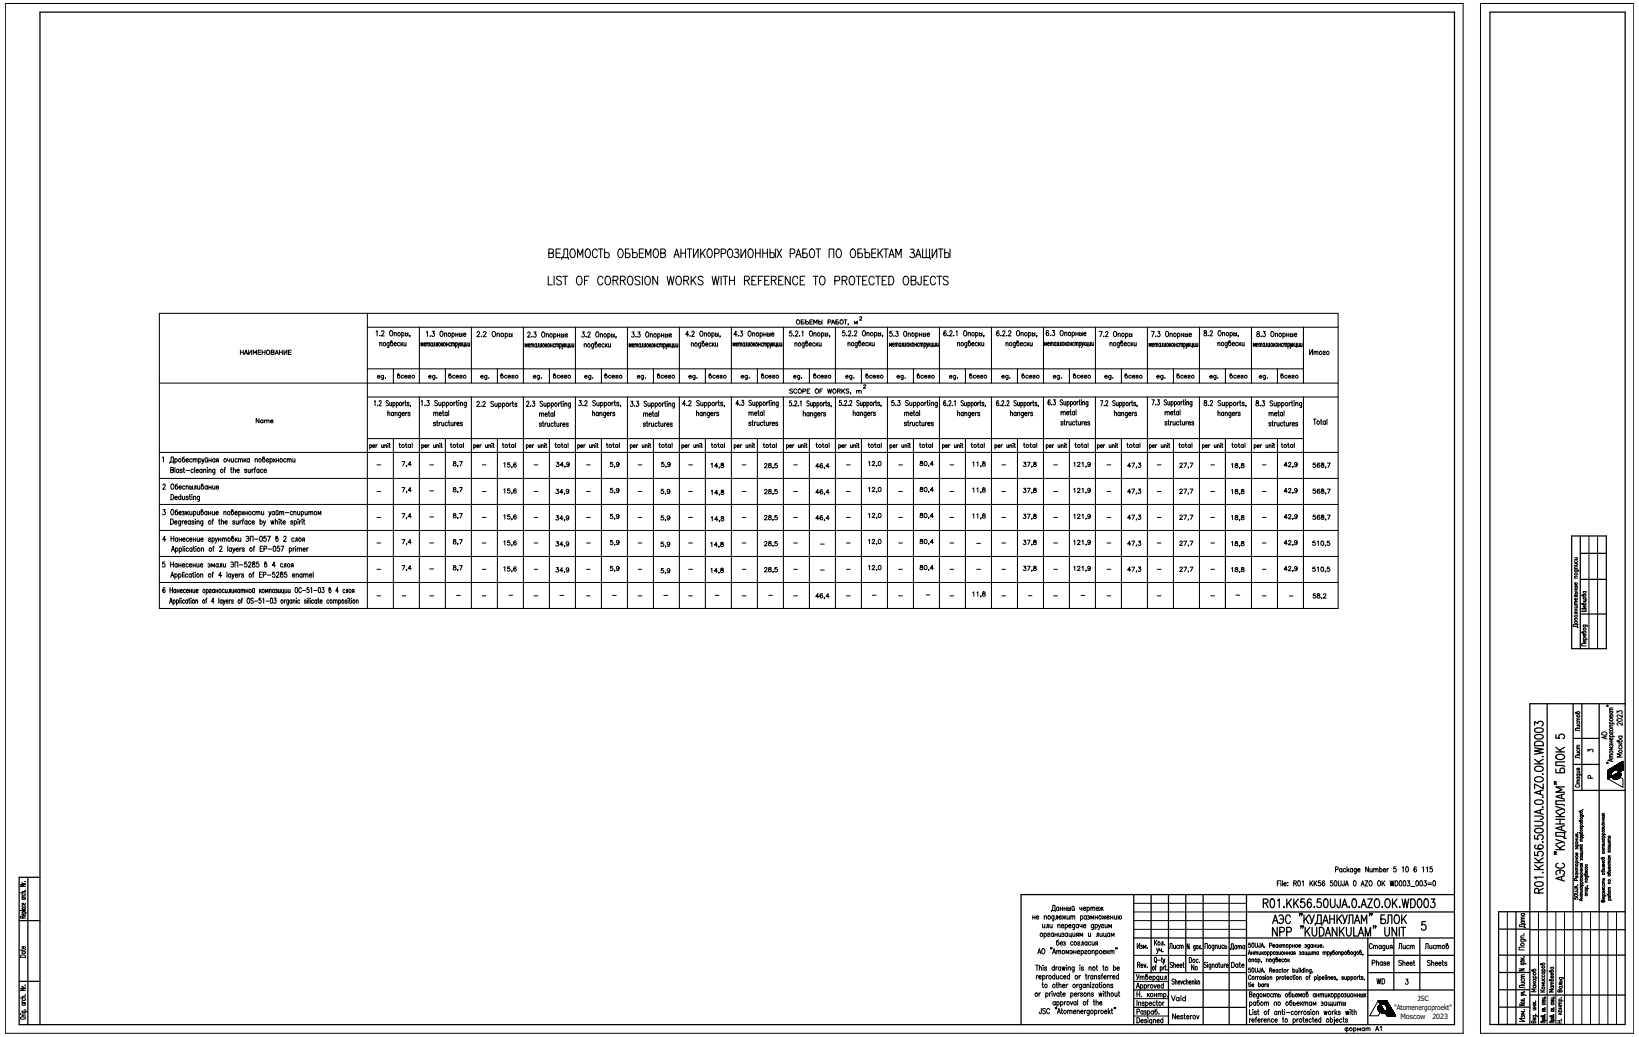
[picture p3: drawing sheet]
<svg xmlns="http://www.w3.org/2000/svg" width="939mm" height="594mm" viewBox="0 0 939 594" stroke-linecap="round" stroke-linejoin="round" font-family="sans-serif">
<defs><g id="words">
<g font-size="10.1">
<text x="313" y="150">ВЕДОМОСТЬ ОБЪЕМОВ АНТИКОРРОЗИОННЫХ РАБОТ ПО ОБЪЕКТАМ ЗАЩИТЫ</text>
<text x="728" y="538">NPP &quot;KUDANKULAM&quot; UNIT</text>
</g>
<g font-size="8.8">
<text x="313" y="164">LIST OF CORROSION WORKS WITH REFERENCE TO PROTECTED OBJECTS</text>
<text x="885" y="513" transform="rotate(-90 885 513)">R01.KK56.50UJA.0.AZO.OK.WD003</text>
<text x="722" y="521">R01.KK56.50UJA.0.AZO.OK.WD003</text>
</g>
<g font-size="7.1">
<text x="875" y="533" transform="rotate(-90 875 533)">Дата</text>
<text x="704" y="545">Дата</text>
<text x="769" y="593">формат А1</text>
</g>
<g font-size="6.6">
<text x="317" y="269">34,9</text>
<text x="348" y="269">5,9</text>
<text x="466" y="270">46,4</text>
<text x="645" y="270">47,3</text>
<text x="675" y="270">27,7</text>
<text x="751" y="270">568,7</text>
<text x="229" y="284">7,4</text>
<text x="348" y="284">5,9</text>
<text x="437" y="285">28,5</text>
<text x="585" y="284">37,8</text>
<text x="585" y="299">37,8</text>
<text x="317" y="315">34,9</text>
<text x="526" y="313">80,4</text>
<text x="675" y="314">27,7</text>
<text x="751" y="314">510,5</text>
<text x="317" y="329">34,9</text>
<text x="406" y="330">14,8</text>
<text x="675" y="329">27,7</text>
<text x="734" y="329">42,9</text>
<text x="751" y="329">510,5</text>
<text x="466" y="344">46,4</text>
<text x="687" y="557" transform="rotate(-90 687 557)">No</text>
<text x="875" y="567" transform="rotate(-90 875 567)">Лист</text>
<text x="670" y="575">Vald</text>
</g>
<g font-size="6.2">
<text x="455" y="187">ОБЪЕМЫ РАБОТ, м</text>
<text x="749" y="204">Итого</text>
<text x="451" y="227">SCOPE OF WORKS, m</text>
<text x="229" y="268">7,4</text>
<text x="259" y="268">8,7</text>
<text x="288" y="269">15,6</text>
<text x="406" y="270">14,8</text>
<text x="437" y="270">28,5</text>
<text x="496" y="268">12,0</text>
<text x="526" y="268">80,4</text>
<text x="556" y="269">11,8</text>
<text x="585" y="269">37,8</text>
<text x="614" y="269">121,9</text>
<text x="704" y="270">18,8</text>
<text x="92" y="282">2 Обеспыливание</text>
<text x="317" y="284">34,9</text>
<text x="377" y="284">5,9</text>
<text x="466" y="285">46,4</text>
<text x="496" y="283">12,0</text>
<text x="526" y="283">80,4</text>
<text x="556" y="284">11,8</text>
<text x="645" y="284">47,3</text>
<text x="675" y="284">27,7</text>
<text x="734" y="284">42,9</text>
<text x="751" y="284">568,7</text>
<text x="229" y="298">7,4</text>
<text x="259" y="298">8,7</text>
<text x="317" y="300">34,9</text>
<text x="348" y="299">5,9</text>
<text x="377" y="300">5,9</text>
<text x="437" y="300">28,5</text>
<text x="466" y="300">46,4</text>
<text x="496" y="298">12,0</text>
<text x="526" y="298">80,4</text>
<text x="556" y="298">11,8</text>
<text x="645" y="299">47,3</text>
<text x="675" y="299">27,7</text>
<text x="704" y="300">18,8</text>
<text x="734" y="299">42,9</text>
<text x="751" y="299">568,7</text>
<text x="229" y="313">7,4</text>
<text x="259" y="313">8,7</text>
<text x="288" y="314">15,6</text>
<text x="348" y="314">5,9</text>
<text x="377" y="315">5,9</text>
<text x="406" y="315">14,8</text>
<text x="437" y="314">28,5</text>
<text x="585" y="314">37,8</text>
<text x="614" y="314">121,9</text>
<text x="704" y="314">18,8</text>
<text x="734" y="314">42,9</text>
<text x="92" y="326">5 Нанесение эмали ЭП-5285 в 4 слоя</text>
<text x="229" y="328">7,4</text>
<text x="259" y="328">8,7</text>
<text x="288" y="329">15,6</text>
<text x="348" y="328">5,9</text>
<text x="377" y="330">5,9</text>
<text x="437" y="329">28,5</text>
<text x="496" y="328">12,0</text>
<text x="526" y="328">80,4</text>
<text x="585" y="328">37,8</text>
<text x="614" y="328">121,9</text>
<text x="704" y="329">18,8</text>
<text x="556" y="343">11,8</text>
<text x="751" y="344">58,2</text>
<text x="930" y="417" transform="rotate(-90 930 417)">2023</text>
<text x="921" y="425" transform="rotate(-90 921 425)">АО</text>
<text x="930" y="435" transform="rotate(-90 930 435)">Москва</text>
<text x="591" y="529">не подлежит размножению</text>
<text x="669" y="545">Лист</text>
<text x="800" y="545">Лист</text>
<text x="815" y="545">Листов</text>
<text x="785" y="554">Phase</text>
<text x="800" y="554">Sheet</text>
<text x="788" y="565">WD</text>
</g>
<g font-size="5.7">
<text x="137" y="204">НАИМЕНОВАНИЕ</text>
<text x="215" y="219">ед.</text>
<text x="226" y="218">всего</text>
<text x="244" y="219">ед.</text>
<text x="256" y="218">всего</text>
<text x="274" y="219">ед.</text>
<text x="286" y="218">всего</text>
<text x="304" y="219">ед.</text>
<text x="316" y="218">всего</text>
<text x="334" y="219">ед.</text>
<text x="345" y="218">всего</text>
<text x="364" y="219">ед.</text>
<text x="375" y="218">всего</text>
<text x="393" y="219">ед.</text>
<text x="405" y="218">всего</text>
<text x="423" y="219">ед.</text>
<text x="435" y="218">всего</text>
<text x="453" y="219">ед.</text>
<text x="465" y="218">всего</text>
<text x="483" y="219">ед.</text>
<text x="495" y="218">всего</text>
<text x="513" y="219">ед.</text>
<text x="524" y="218">всего</text>
<text x="543" y="219">ед.</text>
<text x="554" y="218">всего</text>
<text x="573" y="219">ед.</text>
<text x="584" y="218">всего</text>
<text x="602" y="219">ед.</text>
<text x="614" y="218">всего</text>
<text x="632" y="219">ед.</text>
<text x="643" y="218">всего</text>
<text x="661" y="219">ед.</text>
<text x="673" y="218">всего</text>
<text x="692" y="219">ед.</text>
<text x="703" y="218">всего</text>
<text x="720" y="219">ед.</text>
<text x="733" y="218">всего</text>
<text x="146" y="243">Name</text>
<text x="906" y="420" transform="rotate(-90 906 420)">Листов</text>
<text x="906" y="436" transform="rotate(-90 906 436)">Лист</text>
<text x="891" y="570" transform="rotate(-90 891 570)">Матвеева</text>
</g>
<text font-size="4.9" x="909" y="432">3</text>
<text font-size="4.4" x="909" y="447">Р</text>
<g font-size="4.1">
<text x="812" y="573">JSC</text>
<text x="799" y="578">&quot;Atomenergoproekt&quot;</text>
<text x="802" y="584">Moscow</text>
<text x="821" y="584">2023</text>
</g>
<g font-size="2.6">
<text x="215" y="267">-</text>
<text x="245" y="267">-</text>
<text x="275" y="267">-</text>
<text x="305" y="267">-</text>
<text x="335" y="267">-</text>
<text x="364" y="267">-</text>
<text x="393" y="267">-</text>
<text x="424" y="267">-</text>
<text x="454" y="267">-</text>
<text x="484" y="267">-</text>
<text x="514" y="267">-</text>
<text x="543" y="267">-</text>
<text x="573" y="267">-</text>
<text x="603" y="267">-</text>
<text x="633" y="267">-</text>
<text x="662" y="267">-</text>
<text x="693" y="267">-</text>
<text x="722" y="267">-</text>
<text x="215" y="283">-</text>
<text x="245" y="283">-</text>
<text x="275" y="283">-</text>
<text x="305" y="283">-</text>
<text x="335" y="283">-</text>
<text x="364" y="283">-</text>
<text x="393" y="283">-</text>
<text x="424" y="283">-</text>
<text x="454" y="283">-</text>
<text x="484" y="283">-</text>
<text x="514" y="283">-</text>
<text x="543" y="283">-</text>
<text x="573" y="283">-</text>
<text x="603" y="283">-</text>
<text x="633" y="283">-</text>
<text x="662" y="283">-</text>
<text x="693" y="283">-</text>
<text x="722" y="283">-</text>
<text x="215" y="298">-</text>
<text x="245" y="297">-</text>
<text x="275" y="298">-</text>
<text x="305" y="298">-</text>
<text x="335" y="298">-</text>
<text x="364" y="298">-</text>
<text x="393" y="298">-</text>
<text x="424" y="298">-</text>
<text x="454" y="298">-</text>
<text x="484" y="298">-</text>
<text x="514" y="298">-</text>
<text x="543" y="298">-</text>
<text x="573" y="298">-</text>
<text x="603" y="298">-</text>
<text x="633" y="298">-</text>
<text x="662" y="298">-</text>
<text x="693" y="298">-</text>
<text x="722" y="298">-</text>
<text x="215" y="312">-</text>
<text x="245" y="312">-</text>
<text x="275" y="312">-</text>
<text x="305" y="312">-</text>
<text x="335" y="312">-</text>
<text x="364" y="312">-</text>
<text x="393" y="312">-</text>
<text x="424" y="312">-</text>
<text x="454" y="312">-</text>
<text x="469" y="313">-</text>
<text x="484" y="312">-</text>
<text x="514" y="312">-</text>
<text x="543" y="312">-</text>
<text x="558" y="313">-</text>
<text x="573" y="312">-</text>
<text x="603" y="312">-</text>
<text x="633" y="312">-</text>
<text x="662" y="312">-</text>
<text x="693" y="312">-</text>
<text x="722" y="312">-</text>
<text x="215" y="327">-</text>
<text x="245" y="327">-</text>
<text x="275" y="327">-</text>
<text x="305" y="327">-</text>
<text x="335" y="327">-</text>
<text x="364" y="327">-</text>
<text x="393" y="327">-</text>
<text x="424" y="327">-</text>
<text x="454" y="327">-</text>
<text x="469" y="328">-</text>
<text x="484" y="327">-</text>
<text x="514" y="327">-</text>
<text x="543" y="327">-</text>
<text x="558" y="327">-</text>
<text x="573" y="327">-</text>
<text x="603" y="327">-</text>
<text x="633" y="327">-</text>
<text x="662" y="327">-</text>
<text x="693" y="327">-</text>
<text x="722" y="327">-</text>
<text x="215" y="343">-</text>
<text x="229" y="343">-</text>
<text x="245" y="343">-</text>
<text x="260" y="342">-</text>
<text x="275" y="343">-</text>
<text x="290" y="342">-</text>
<text x="305" y="343">-</text>
<text x="320" y="342">-</text>
<text x="335" y="343">-</text>
<text x="350" y="342">-</text>
<text x="364" y="343">-</text>
<text x="379" y="342">-</text>
<text x="393" y="343">-</text>
<text x="409" y="342">-</text>
<text x="424" y="343">-</text>
<text x="439" y="342">-</text>
<text x="454" y="343">-</text>
<text x="484" y="343">-</text>
<text x="498" y="342">-</text>
<text x="514" y="343">-</text>
<text x="530" y="342">-</text>
<text x="543" y="343">-</text>
<text x="573" y="343">-</text>
<text x="588" y="343">-</text>
<text x="603" y="343">-</text>
<text x="618" y="342">-</text>
<text x="633" y="343">-</text>
<text x="662" y="343">-</text>
<text x="693" y="343">-</text>
<text x="707" y="342">-</text>
<text x="722" y="343">-</text>
<text x="737" y="343">-</text>
</g>
</g></defs>
<!-- layer: TITUL -->
<g fill="none" stroke="#000" stroke-width=".72">
<path d="M901 307h19v65h-19zM905 307v65M905 317h15M905 332h15M905 352h15M886 403v119M901 403v119M906 403v50M916 403v119M931 403h-54v184h54v-580h-77v580M891 421v2h3a1.5 1.5 0 0 1 0-2 1.5 1.5 0 0 1 2 0 1.5 1.5 0 0 1-1 2M891 428l4 3"/>
<path d="M891 431h5M892 433a2.5 2.5 0 0 1 2-1 2.5 2.5 0 0 1 2 2 2.5 2.5 0 0 1-3 1 2.5 2.5 0 0 1-1-2zM896 436h-5v3h4h1M896 428l-2 2M901 438h15M901 423h15M891 449h1M891 448h1M891 441v2h5v-3h-2v3M895 455v2M896 459h-5v2h4l1 1M896 455l-5 1 5 2"/>
<path d="M896 451h-5l4 1-4 2h5M901 453h30M891 462l5 2M891 472h5M891 469h5M891 465l4 3M891 468h5M894 469v3M895 474v1M895 463l-4 2M896 477h-5v2a5 5 0 0 1 5 1M896 473l-5 1 5 2"/>
<path d="M896 465l-2 2M897 477h-1v3h1M891 489h1M891 488h1M891 481l4 1 1 1M891 484l4 3M891 487h5M893 495a1.5 1.5 0 0 0-2 1 1.5 1.5 0 0 0 2 1h2a1.5 1.5 0 0 0 1-1 1.5 1.5 0 0 0-1-1M894 498v2M895 482l-4 2M896 484l-2 2M16 503v84"/>
<path d="M23 503h-12v84h822v-580h-810v580M650 513v74M660 513v44M670 513v74M679 513v44M689 513v74M704 513v74M714 513v74M833 513h-248v74M892 501l-1-1a2.5 2.5 0 0 1 3-2 2.5 2.5 0 0 1 2 2v1M895 502v2M896 502l-5 1 5 2"/>
<path d="M11 527h12M650 537h183M714 522h119M729 529l2-5 1 5M733 525l1-1a2.6 2.6 0 0 1 1 3 2.6 2.6 0 0 1-1 2l-1-1M739 525a1.5 1.5 0 0 0-1-1 1.5 1.5 0 0 0-1 2v1a1.5 1.5 0 0 0 1 2 1.5 1.5 0 0 0 1-1M745 523v2M746 523v2M747 524v5M750 524l-3 3M750 524l2 4M753 524l-1 5h-1"/>
<path d="M754 529a5 5 0 0 0 1-5h2v5M758 529l1-5 2 5M762 524v5M765 524v5M766 524v5M769 524l-3 3M769 524l2 4M772 524l-2 5M772 529l1-1v-4h2v5M776 529l2-5 1 5M780 529v-5l2 4 1-4v5M784 537v50"/>
<path d="M785 523v2M786 523v2M793 524h-2v5h3l-1-2-2-1M795 529v-1v-4h2v5M799 537v30M800 524a2.5 2.5 0 0 1 2 3 2.5 2.5 0 0 1-2 2 3 3 0 0 1 0-5zM803 524v5M806 524l-3 3M814 537v30M817 528h-2v2a1.5 1.5 0 0 1 2 0 1.5 1.5 0 0 1 0 2 1.5 1.5 0 0 1-3 0M877 522h54M877 533h54"/>
<path d="M650 557h64M784 557h49M784 547h49M877 547h54M11 562h12M650 577h64M650 567h183M877 570h54"/>
</g>
<g fill="none" stroke="#000" stroke-width=".57">
<path d="M3 2h835v590h-835zM848 2h88v590h-88zM910 307v65M915 307v65M921 405h.1M921 404h.1M922 417h2M922 415h3M922 409h2M922 408l2 1M922 408h2M922 418a1 1 0 0 1 1-1 1 1 0 0 1 1 1 1 1 0 0 1-1 1 1 1 0 0 1-1-1z"/>
<path d="M922 412a.9 .9 0 0 1 1 0 .9 .9 0 0 1 1 1 .9 .9 0 0 1-1 0 .9 .9 0 0 1-1-1zM923 415l-1-1a.8 .8 0 0 1 1-1 1.1 1.1 0 0 1 1 2M924 419v1l-2-1 1 1M924 410a.8 .8 0 0 1-1 1 .8 .8 0 0 1-1-1h1v1M924 415l-2 1 1 1M924 407h-2l1 1M924 406h-2l1 1M924 408l-1 1M921 437h.1M922 434h2M922 425h2M922 426h2"/>
<path d="M922 422h3M922 431a.9 .9 0 0 1 1-1 .9 .9 0 0 1 1 1 .9 .9 0 0 1-1 1 .9 .9 0 0 1-1-1zM923 428l-1-1a.8 .8 0 0 1 1-1 1.1 1.1 0 0 1 1 2M923 422h-1a.8 .8 0 0 1 1-1 .8 .8 0 0 1 1 1M924 440l1 1M924 440l1 1-1-1M924 423a.8 .8 0 0 1-1 1 .8 .8 0 0 1-1-1h1v1M924 440l1 1zM924 440l2 1zM924 435l-3 1h3M924 433h-2l1 1M924 432h-2l1 1"/>
<path d="M924 428h-2l2 1-2 1h2M924 440l2 1M924 439l2 2M924 439l2 2-2-2M925 439l2 3M925 439l3 3M925 439l3 3-3-3M925 439l3 3zM925 439l4 3-4-3M925 439l4 3zM926 439l3 3M926 439l3 3z"/>
<path d="M926 438l3 4zM926 438l3 4M926 438l3 3zM926 438l4 3M926 438l4 3zM927 438l3 3zM927 438l3 3M927 438l3 3-3-3M927 438l3 2M927 438l3 2-3-2M927 438l3 2zM928 438l2 2z"/>
<path d="M928 437l2 3-2-2M928 437l2 3M928 437l2 2M928 437l2 2-2-2M928 437l2 2zM928 437l2 1M928 437l2 1-2-1M929 437l1 1M929 437l1 1zM929 437l1 1-1-1M929 437h1M929 437h1h-1"/>
<path d="M930 440l-2-2 2 2M930 440l-2-3 2 3M930 439l-2-2 2 2M930 438l-2-1 2 1M930 438l-1-1 1 1M930 437h-1h1M903 450a1.1 1.1 0 0 0 1 1 1.1 1.1 0 0 0 1-1M903 443h2l1 1M903 449h2M903 445h2M903 442h2M904 445a.7 .7 0 0 0 0 1 .7 .7 0 0 0 1-1"/>
<path d="M904 443v1a.7 .7 0 0 0 0 1 1.1 1.1 0 0 0 1-2M905 440l-1 1-1-1h2M905 441h.1M905 442v1h-2M905 448h-1v1M905 447h-1v1M921 446h.1M921 446h1M921 446h1zM921 445l1 1zM921 444l1 2zM921 444l2 1z"/>
<path d="M921 443l2 2M921 443l2 2zM921 442l2 2zM921 442l2 1zM921 441l2 2M921 441l2 2zM921 441l9-5v5l-2 1M921 441v5M921 441l2 2-2-2M922 441l1 2zM922 441l1 2M922 446l-1-1 1 1"/>
<path d="M922 441l1 1zM922 441l1 1-1-1M922 441l1 1M922 441l2 1M922 441l2 1zM922 441l2 1-2-1M922 445l-1-1 1 2M922 445l-1-1 1 1M923 441l1 1M923 445l-2-1 1 2M923 445l-2-1 2 1M923 440l1 2"/>
<path d="M923 440l1 2zM923 445l-2-2 2 2M923 444l-2-2 2 2M923 444h.1M923 443v1M923 443h.1M923 443l-2-2 2 2M923 444v1M923 444l-2-1 2 2M923 444l-2-1 2 1M923 445h.1M923 440l1 1z"/>
<path d="M923 442l-1-1 1 2M923 440l2 1M923 442v1M923 445l5-3v2l-1 2h-2zM923 442l-1-1 1 1M923 440l2 1zM923 445l1 1M923 445l-2 1M923 442h.1M924 445l1 1M924 442h-1M924 445l1 1z"/>
<path d="M924 445h.1M924 442l-2-1 2 1M924 442h.1M924 442l-1-1 1 1M924 446h.1M924 445l2 1zM924 442l-1-2 1 2M924 445l2 1M924 444l2 2-2-1M924 444l2 2zM924 444l2 2M924 446l-1-1 1 1"/>
<path d="M924 441l-1-1 1 2M925 446l-2-1 2 1M925 444l1 2zM925 441l-1 1M925 444l1 2M925 446h.1M925 441l-2-1 2 1M925 444l2 2M925 441h.1M925 444l2 2-2-2M925 446l-1-1 1 1M925 444l2 2z"/>
<path d="M925 441l-1-1 1 1M925 441h1M926 444l1 1M926 441l-2-1 2 1M926 444l1 1-1-1M926 446h.1M926 441h.1M926 444l2 1zM926 443l2 2M926 443l2 2zM926 443l2 2-2-2M926 446l-2-2 2 2"/>
<path d="M926 441l-2-2 2 2M926 441l-1-2 1 2M926 441h1M926 446l-1-2 2 2M927 443l1 2M927 441l-2-2 2 2M927 443l1 2zM927 441h.1M927 446h.1M927 446l-2-2 2 2M927 443l1 1zM927 443l1 1-1-1"/>
<path d="M927 443l1 1M927 441v1M927 442h.1M927 442l-2-3 3 3-3-3 3 3M927 443h1M927 443h1zM927 445l-1-1 1 1M927 442h1M927 445h.1M928 445h.1M928 445l-2-1 2 1M928 445l-2-2 2 2"/>
<path d="M928 442h.1M928 445l2 1v5l-9-5M928 443h.1M928 443v-1v1M928 442l-3-3 3 3M928 444h.1M928 444l-1-1 1 2M928 444l-1-1 1 1M928 443h-1h1M929 442l-4-3 4 3M929 442l-3-3 3 3M929 442l-3-4 3 4"/>
<path d="M929 441l-3-3 3 3M930 441l-3-3 3 3M930 440l-3-2 3 2M903 479h1M904 479v1h-1M904 478a.7 .7 0 0 1-1 1 .6 .6 0 0 1 0-1v1M904 477h.1M905 477v1l2-1h-1v1M905 478h2l-2 1M905 470h1h1l-1 1-1-1 1 1M905 467h2v1M905 465l1-1 1 1h-1h-1h1"/>
<path d="M905 480h2M905 475h2M905 473h2M906 480l-1-1h1h1l-1 1M906 473h-1h1h1h-1M906 467l-1 1h1h1l-1-1M907 464h.1M907 478v1M907 474h-1v1M903 484h2v1M903 500h1M903 499l1 1"/>
<path d="M903 498h1M903 494h2M903 492h1M903 493h1M903 482h1M903 481h1M903 494a.6 .6 0 0 1 0-1 .7 .7 0 0 1 1 1M903 484v1a.6 .6 0 0 0 1 0 .6 .6 0 0 0 0-1M903 482a.6 .6 0 0 0 0 1 .6 .6 0 0 0 1 0v-1M903 486h1M903 486h.1M903 481v1"/>
<path d="M903 492v1M904 489a.7 .7 0 0 1-1 1 .6 .6 0 0 1 0-1v1M904 497l-1 1M904 497h-1M904 499h-1M905 499h2M905 497h2M905 498h2M905 496h2M905 491h2M905 487h2M905 484h2"/>
<path d="M905 482h2M906 496h-1l1 1h1l-1-1M906 491h-1l1 1 1-1h-1M906 484l-1 1h1h1l-1-1M906 492h1v1M906 493v-1v1M906 497v1M906 499h.1M906 495h-1h2M906 495h1M906 490h1h-2M906 489h1l-2 1"/>
<path d="M906 487l1 1h-2M907 486h-1v1M907 485h-1v1M907 481h-1v1M907 480l-1 1M907 489h-2M908 496h2M908 495l1 1M909 498h-1l1 1 1-1h-1M909 499l1 1h-1l-1-1h1v1M910 495l-1 1M607 520v2"/>
<path d="M608 520v2M609 520v2M610 520v2M611 520v2M612 520v2M613 520v2M614 520v1h1M614 519h1M615 520v2M619 520v1l1-1M620 520v2M623 520v3"/>
<path d="M625 520v2M630 520l1 1 1-1M631 520v2M650 517h64M732 506h1M733 505h-1v3M734 505h.1M734 506v2M735 505v3M736 506h1a.8 .8 0 0 0-1 0 .8 .8 0 0 0 0 1 .8 .8 0 0 0 1 0M738 506h.1M738 507h.1"/>
<path d="M741 506h2v-1h-2v3M742 506l1 2M744 505a1.4 1.4 0 0 1 1 1 1.4 1.4 0 0 1-1 1zM746 505h1v3M751 505v3M751 506l1 2M752 505l-1 2M753 505v3M754 506l1 2M755 505l-2 2M757 505h-2v1a1 1 0 0 1 2 0 .9 .9 0 0 1 0 1 1 1 0 0 1-2 0M759 505a1.4 1.4 0 0 0-1 1 1.4 1.4 0 0 0 1 1 .8 .8 0 0 0 0-1 .8 .8 0 0 0-1 0v1"/>
<path d="M764 505h-2v1a1 1 0 0 1 2 0 .9 .9 0 0 1-1 1 .9 .9 0 0 1-1 0M765 505a1.4 1.4 0 0 1 1 1 1.4 1.4 0 0 1-1 1zM767 505v2l1 1v-1v-2M770 505v2h-1M771 508l1-3 1 3M771 507h1M776 505a1.4 1.4 0 0 1 1 1 1.4 1.4 0 0 1-1 1zM780 508l1-3 1 3M780 507h1M782 505h2l-2 3h2M785 505a1.4 1.4 0 0 1 1 1 1.4 1.4 0 0 1-1 1l-1-1zM790 505a1.4 1.4 0 0 1 1 1 1.4 1.4 0 0 1-1 1l-1-1z"/>
<path d="M792 505v3M792 506l1 2M793 505l-1 2M796 505l1 3 1-3v3l1-3M799 505a1.5 1.5 0 0 1 2 1 1.5 1.5 0 0 1-2 2zM802 505a1.4 1.4 0 0 1 1 1 1.4 1.4 0 0 1-1 1zM804 505a1.4 1.4 0 0 1 2 1 1.4 1.4 0 0 1-2 1zM806 505h2l-1 1a.9 .9 0 0 1 1 1 1 1 0 0 1-2 0M808 508h3M812 505a1.4 1.4 0 0 1 1 1 1.4 1.4 0 0 1-1 1zM814 505a1.4 1.4 0 0 1 1 1 1.4 1.4 0 0 1-1 1zM816 505h1v1a.9 .9 0 0 1 0 1 .9 .9 0 0 1-1 0"/>
<path d="M818 506h2M818 507h2M821 505a1.4 1.4 0 0 1 2 1 1.4 1.4 0 0 1-2 1zM902 514v1h1a.6 .6 0 0 1 0-1 .6 .6 0 0 1 1 0 .6 .6 0 0 1 0 1M902 511h2v1h-2M902 509h2l-1 1M903 500a.6 .6 0 0 0 0 1 .6 .6 0 0 0 1 0v-1M903 504v-1h-1v1h2M903 508v1M904 502a.7 .7 0 0 1-1 1 .6 .6 0 0 1 0-1v1M904 507h.1M904 507l-2 1 2 1"/>
<path d="M905 506h2M905 514h2M905 515h2M905 513h2M905 510h2M905 509l1 1M905 507h2M905 501h2M906 507h-1l1-1 1 1h-1M906 506l-1-1h1h1l-1 1M906 503h1M906 503h.1"/>
<path d="M906 514v1M906 515v1M906 510l1 1h-2M906 501l1 1h-2M907 515l-2 1h2M907 513h-1M907 512h-1v1M907 509l-1 1M908 502h2v1M908 501l1-1 1 1h-1h-1h1M908 512h2M908 509h2"/>
<path d="M908 505h2M909 509h-1l1-1v1M909 502h-1l1 1 1-1h-1M909 508h1M910 511h-2l1 1M910 505h-2h1M597 530v1h2M598 535a1.1 1.1 0 0 1 2 1 1 1 0 0 1-2 0M598 535v3M599 530v2M599 532l1-1v-1h1v2M600 535h1h1l-2 1h2"/>
<path d="M602 530v1h1M602 522h3M603 522v-3h1v3M603 530v2M604 535h-1a.8 .8 0 0 0-1 1 1 1 0 0 0 2 0M604 535v2M604 536h2M606 535v2M606 530h1v2M606 530v2M607 538l-2 1v2a1 1 0 0 0 2 0 .8 .8 0 0 0-1-1 .8 .8 0 0 0-1 0M607 520h-1a.8 .8 0 0 0-1 1 1 1 0 0 0 2 0"/>
<path d="M607 535v1h1M608 521h1M608 535v2M608 530h2h-1a.8 .8 0 0 0-1 0 .8 .8 0 0 0 0 1 1 1 0 0 0 2 0M608 535h1M609 535v1h-1M609 540h1M610 521h1M610 530h1a.8 .8 0 0 1 1 1 1 1 0 0 1-2 0M610 530v3M612 535h-1a.8 .8 0 0 0-1 1 1 1 0 0 0 2 0M612 535v2"/>
<path d="M612 521a.7 .7 0 0 1 1 0 .7 .7 0 0 1 0 1l-1-1M612 530h2h-1a.8 .8 0 0 0-1 1 1 1 0 0 0 2 0M613 535v1h1M614 535v2M615 535v1h1M615 540a1.1 1.1 0 0 0-2 1 1 1 0 0 0 2 0M616 530a.8 .8 0 0 0-1 0 .8 .8 0 0 0 0 1 .8 .8 0 0 0 1 0M616 530v2h-1M616 535v2M617 536v1M618 540h1l-1 1h1M618 536h-1v-1h1v2"/>
<path d="M618 530a.8 .8 0 0 0-1 1 .8 .8 0 0 0 1 0M618 530v2M619 537v-2l1 1v-1v2M620 530v2M621 521h1v-1a.8 .8 0 0 0-1 1 .8 .8 0 0 0 1 0M621 530h1a.8 .8 0 0 0-1 0 .8 .8 0 0 0 0 1 .8 .8 0 0 0 1 0M623 520a.8 .8 0 0 1 1 1 .8 .8 0 0 1-1 0M623 540a1.1 1.1 0 0 0-2 1 1 1 0 0 0 2 0M623 540v1M624 535v1h1M625 535v2M625 520h1v2"/>
<path d="M625 540a.8 .8 0 0 0-1 1 .8 .8 0 0 0 1 0M626 540v1h1M626 520h1v2M627 530h-1a.8 .8 0 0 0-1 1 1 1 0 0 0 2 0M627 530l-1 2M627 540v1M627 530h1a.8 .8 0 0 1 1 1 1 1 0 0 1-2 0M627 530v3M628 521h1v-1a.8 .8 0 0 0-1 1 .8 .8 0 0 0 1 0M628 537l1-1v-1v2M629 530l1 2 1-2M630 532l-1 1"/>
<path d="M630 535v1h1M631 521l-1 1M631 530h1l-1 1h1M631 521l1 1M631 535v2M632 535l1 1h1M633 530v1h1M634 535v2M634 530v2M635 532v-2l1 1 1-1v2M636 535a1.1 1.1 0 0 0-2 1 1 1 0 0 0 2 0M636 535v2"/>
<path d="M637 537v-2v1l1-1v2M650 522h64M650 527h64M650 532h64M662 539v2M662 540l1 1M663 539l-1 2M664 540a.9 .9 0 0 1 1 1 .9 .9 0 0 1-1 0zM882 522v65M886 522v65M891 522v65M896 522v65"/>
<path d="M901 522v65M906 522v65M911 522v65M916 522v65M921 522v65M926 522v65M593 553h2M594 559v2M594 553v3M595 546l1-3v3M595 559l-1 1M595 545h1"/>
<path d="M595 560h2l-1-1a.8 .8 0 0 0-1 1 1 1 0 0 0 2 0M596 554h1v2M596 553v3M597 544l1-1a1.4 1.4 0 0 1 1 2 1.4 1.4 0 0 1-2 1v-1zM597 559h1a.8 .8 0 0 1 1 1 1 1 0 0 1-2 0M597 559v3M598 553h.1M598 554v2M600 559v2M600 554h-1h-1l2 1v1l-2-1M600 559v1M602 543v1"/>
<path d="M603 543v1M603 546l1-3 1 3M603 545h2M604 554a.8 .8 0 0 0-1 0 .8 .8 0 0 0 0 1 .8 .8 0 0 0 1 0M604 553v3M604 559a.8 .8 0 0 0-1 1 .8 .8 0 0 0 1 0M604 558v3M605 554v2M605 559v2l2-1M605 545h2v1M605 544v2M606 554l-1 1"/>
<path d="M607 559v2M607 545h1v1M607 540h2a1.1 1.1 0 0 0-2 1 1 1 0 0 0 2 0M608 554a1.1 1.1 0 0 0-2 1 1 1 0 0 0 2 0M608 554v2M609 554v2v-2l1 2v-2M609 559h-1a.8 .8 0 0 0-1 1 1 1 0 0 0 2 0M609 560h2v-1a1.1 1.1 0 0 0-2 1 1 1 0 0 0 2 0M610 540v1h-1M611 546v-2l1 2v-2v2M611 553h.1M611 554v2"/>
<path d="M612 554h1v2M612 554v2M613 559a1.1 1.1 0 0 0-2 1 1 1 0 0 0 2 0M613 558v3M613 545a.8 .8 0 0 1 1 0 .8 .8 0 0 1 0 1 .8 .8 0 0 1-1 0M614 545h.1M615 545h2M615 544v2M615 554v3h-1M615 554a.8 .8 0 0 0-1 0 .8 .8 0 0 0 0 1 .8 .8 0 0 0 1 0M617 544v2M617 545h2a1 1 0 0 0-2 0 .8 .8 0 0 0 1 1 .8 .8 0 0 0 1 0"/>
<path d="M618 559v2M619 553h.1M619 554v2M619 559l-1 1M619 545h1a.8 .8 0 0 1 1 1 1 1 0 0 1-2 0M619 541l1-1h1v1M619 544v3M621 554h-1l1 1v1l-1-1M621 545l1-1 1 1-1 1h1M622 559h1M622 558v2l1 1M623 559v2"/>
<path d="M624 554h1v2M624 554v2M624 559l-1 1M626 545h1v1M626 544v2M626 559a.8 .8 0 0 0-1 1 .8 .8 0 0 0 1 0M626 559v2M627 559h1v2M627 559v2M628 545a.8 .8 0 0 1 1 1 .8 .8 0 0 1-1 0M628 544v3M628 554h1"/>
<path d="M628 541h.1M628 553v2l1 1M629 541h-1v-1h1v1M630 559h-1l1 1v1l-1-1M631 559h1M632 554h1M632 558h-1v3M632 545h1a.8 .8 0 0 0-1 0 .8 .8 0 0 0 0 1 .8 .8 0 0 0 1 0M632 553v2l1 1M632 560h2v-1a.8 .8 0 0 0-1 0 .8 .8 0 0 0 0 1 .8 .8 0 0 0 1 0M634 544v2M635 559v2"/>
<path d="M635 545v1M635 544l-1 2M636 559l-1 1M636 545h1v1M636 544v2M636 559v2M637 559l-1 1M637 545h1v1M637 560h2v-1a.8 .8 0 0 0-1 0 .8 .8 0 0 0 0 1 .8 .8 0 0 0 1 0M638 554a.8 .8 0 0 1 1 1 .8 .8 0 0 1-1 0M638 553v3M639 543v1"/>
<path d="M640 555h1v-1a.8 .8 0 0 0-1 1 .8 .8 0 0 0 1 0M640 543v1M641 559a1.1 1.1 0 0 0-2 1 1 1 0 0 0 2 0M641 558v3M650 547h64M651 558l1 3M652 540v3l1-3v3M652 553h1v-2h-1v3M652 553l1 1M653 558l-2 3M653 560l1-1v2M653 559v2"/>
<path d="M653 542h1M654 553h1v-1a.8 .8 0 0 0-1 1 .8 .8 0 0 0 1 1M654 542v1h-1M654 560l1-1 1 2M655 543v-2l1 2 1-2v2M655 552l1 2 1-2M657 559a.9 .9 0 0 1 1 1 .9 .9 0 0 1-1 1l-1-3h1v1l-1 1M657 554h.1M657 543h.1M661 560a.8 .8 0 0 1 1 0 .8 .8 0 0 1 0 1 .8 .8 0 0 1-1 0M661 559v3M662 548a1.5 1.5 0 0 1 1 2 1.5 1.5 0 0 1-1 1z"/>
<path d="M662 554h.1M662 551l1 1M663 553l-1 3M663 543v2l1-2M663 545v1M663 550h2M664 560v-1a.8 .8 0 0 0-1 1 .8 .8 0 0 0 0 1 .8 .8 0 0 0 1 0M664 559v3h-1M664 543l1 2v-1M665 554a.8 .8 0 0 1 1 1 .8 .8 0 0 1-1 0M665 554v3M665 559v2h1"/>
<path d="M665 541l1-1v1M665 549h1M665 543v2M666 548v3M666 545h.1M666 559v2M666 549l1 2v-2M666 554v2M667 551l-1 1M667 554l-1 1M667 554h1M668 553v3"/>
<path d="M669 556h.1M672 552a.7 .7 0 0 0-1-1 1 1 0 0 0 0 2 .8 .8 0 0 1 1 1 1 1 0 0 1-2 0M672 553l1-1 1 2M672 551v3M674 553h1v-1a.8 .8 0 0 0-1 1 .8 .8 0 0 0 1 1M676 553h1v-1a.8 .8 0 0 0-1 1 .8 .8 0 0 0 1 1M678 552h.1M678 551l1 3M681 541v3l-1-3v3M681 549a1.5 1.5 0 0 1 2 1 1.5 1.5 0 0 1-2 1zM685 542a.8 .8 0 0 0-1 1 .8 .8 0 0 0 1 0M685 542v2l-1 1"/>
<path d="M686 542a.9 .9 0 0 1 1 1 .9 .9 0 0 1-1 0zM687 542v2M687 543l1 1M688 542l-1 1M689 543h.1M690 543v-3h2v3M691 552v-1l-1 1 1 1a.7 .7 0 0 1 0 1 .7 .7 0 0 1-1 0M692 551h.1M692 552v2M693 542a.8 .8 0 0 1 1 0 .8 .8 0 0 1-1 1zM694 552v3h-1M694 553v-1a.8 .8 0 0 0-1 1 .8 .8 0 0 0 1 1"/>
<path d="M695 553l1-1v2M695 552v2M696 542h-1a.8 .8 0 0 0-1 0 1.1 1.1 0 0 0 2 1M696 541l-1 3M696 542h1v1M696 541v2M698 553l-1-1a.8 .8 0 0 0-1 1 1.1 1.1 0 0 0 2 1M698 552v2M698 552h1M698 541v2h1M698 551l1 3M699 541v2"/>
<path d="M700 552v2h1M701 552v2M701 542a.8 .8 0 0 0-1 0 .8 .8 0 0 0 1 1M702 552l-1 1M703 553h1v-1a.8 .8 0 0 0-1 1 .8 .8 0 0 0 1 1M706 551a1.5 1.5 0 0 1 1 2 1.5 1.5 0 0 1-1 1zM709 553v-1a.9 .9 0 0 0-1 1 .9 .9 0 0 0 1 1M709 552v2M710 552h1M710 551v3h1M711 553h2v-1a1.1 1.1 0 0 0-2 1 1.1 1.1 0 0 0 2 1M786 541a.9 .9 0 0 0-1 0 .9 .9 0 0 0 0 1 1 1 0 0 0 0 2 .9 .9 0 0 0 1-1"/>
<path d="M787 542h1v2M787 542v2M788 542h1v2M791 542a.8 .8 0 0 0-1 1 .8 .8 0 0 0 1 0M791 542v2M794 542h-1a.8 .8 0 0 0-1 1 1 1 0 0 0 2 0M794 542l-1 2M794 542l1 1h1M796 542v2M797 543v1M798 543h-1v-1h1v2M819 551v-1l-1 1 1 2h-1"/>
<path d="M820 552l1-1 1 2M820 550v3M822 552h2v-1a1.1 1.1 0 0 0-2 1 .8 .8 0 0 0 1 1 .8 .8 0 0 0 1 0M824 552h2l-1-1a.8 .8 0 0 0-1 1 1.1 1.1 0 0 0 2 1M826 551h1M827 550v3M829 552l-1-1 1 2h-1M595 569v2M596 569l-1 1M597 578v2l-1 1v-1M597 564h1M597 563v2l1 1"/>
<path d="M599 578h-1h-1l2 2-1 1-1-1M599 569a1.1 1.1 0 0 1 2 1 1 1 0 0 1-2 0M599 569v3M601 569v2M601 578a.9 .9 0 0 0-1 0 .9 .9 0 0 0 0 1v1a.9 .9 0 0 0 0 1 .9 .9 0 0 0 1-1M602 569l-1 1M603 568h.1M603 569v2M604 569v2l1-2M605 574h-1a.8 .8 0 0 0-1 1 1 1 0 0 0 2 0M605 574v2M605 577v1"/>
<path d="M605 564h1M605 563l1 3M606 574a.8 .8 0 0 1 1 1 .8 .8 0 0 1-1 0M606 574v3M606 580h1M607 564h1v2M607 563v3M607 569a.8 .8 0 0 0-1 0 .8 .8 0 0 0 0 1 .8 .8 0 0 0 1 0M607 569v2M607 569h1M608 574a.8 .8 0 0 1 1 1 .8 .8 0 0 1-1 0M608 574v3"/>
<path d="M608 568v2v1M608 579h1M608 578v2l1 1M609 565h1v-1a.8 .8 0 0 0-1 1 .8 .8 0 0 0 1 0M609 570h1v-1a.8 .8 0 0 0-1 0 .8 .8 0 0 0 0 1 .8 .8 0 0 0 1 0M610 574v2M611 574l-1 1M611 564v2M612 579h1v2M612 579v2M612 564l-1 1M613 579h1v2"/>
<path d="M613 574l1 2 1-2M613 569h1a.8 .8 0 0 1 1 1 1 1 0 0 1-2 0M613 569v3M615 580h1v-1a.8 .8 0 0 0-1 1 .8 .8 0 0 0 1 0M616 570h1v-1a.8 .8 0 0 0-1 0 .8 .8 0 0 0 0 1 .8 .8 0 0 0 1 0M617 574h-1a.8 .8 0 0 0-1 1 1 1 0 0 0 2 0M617 574v2M617 564v2M617 579h1v2M617 579v2M617 573v3M618 569v2"/>
<path d="M618 564l-1 1M619 569l-1 1M619 580h2l-1-1a.8 .8 0 0 0-1 1 1 1 0 0 0 2 0M620 564v3h-1M620 564h-1a.8 .8 0 0 0-1 1 1 1 0 0 0 2 0M620 569h-1l1 1v1l-1-1M621 579v2M622 564a1.1 1.1 0 0 0-2 1 1 1 0 0 0 2 0M622 564v2M622 579l-1 1M623 574h.1M623 564h1v2"/>
<path d="M623 564v2M623 569h1l1 2M623 569v2M624 573h-1v3M624 579v2l-1 1M624 579a.8 .8 0 0 0-1 1 .8 .8 0 0 0 1 0M625 563h.1M625 564v2M626 564h1l-1 2h1M626 574h1M627 569h-1h-1l1 1v1l-1-1M627 573v2v1"/>
<path d="M627 579a1.1 1.1 0 0 1 2 1 1 1 0 0 1-2 0M627 579v3M628 574h1v2M628 573v3M629 564a.8 .8 0 0 0-1 1 .8 .8 0 0 0 1 0M629 564v2M629 579v2M630 569v2l1-2v2v-2M630 564h.1M630 563v2l1 1M630 575h1v-1a.8 .8 0 0 0-1 1 .8 .8 0 0 0 1 0M630 579l-1 1"/>
<path d="M631 563h.1M631 564v2M632 568h.1M632 569v2M633 580h1v-1a.8 .8 0 0 0-1 1 .8 .8 0 0 0 1 0M633 569h1M633 568v2l1 1M634 564h1l1 2M634 564v2M634 569h2v2M634 568v3M635 578v3"/>
<path d="M635 580l1 1M636 579l-1 1M637 579h.1M637 578v2l1 1M638 564h-1h-1l1 1v1l-1-1M639 577l-1 1M639 569v2l1-1M639 577v1M640 569v2M641 569h1M641 568v2l1 1M650 572h20"/>
<path d="M650 562h20M651 566l1-3 1 3M651 580h2v-2h-2v3M651 565h2M651 568v3M651 573v3M651 570h2M652 575l1-1 1 2M652 574v2M653 568v3M653 565a1 1 0 0 1 2 0 .8 .8 0 0 1 0 1 1 1 0 0 1-2 0M653 564v3"/>
<path d="M654 571h.1M655 580v-1a.8 .8 0 0 0-1 1 .8 .8 0 0 0 1 1M655 579v2M656 579h1l-1 1M656 565a.8 .8 0 0 1 1 0 .8 .8 0 0 1 0 1 .8 .8 0 0 1-1 0M656 574h-1h-1l2 1v1h-2M656 564v3M656 580l1 1h-1M656 574h1a.8 .8 0 0 1 1 1 1.1 1.1 0 0 1-2 1M656 574v3M657 580l1-1a.8 .8 0 0 1 1 1 1.1 1.1 0 0 1-2 1M657 569v2"/>
<path d="M657 579v3M658 564v2M658 570l1 1M658 575h2v-1a1.1 1.1 0 0 0-2 1 1.1 1.1 0 0 0 2 1M658 560h2v-1a.8 .8 0 0 0-1 1 .8 .8 0 0 0 0 1 .8 .8 0 0 0 1 0M659 569l-2 1M659 564l-1 1M661 580v-1a1.1 1.1 0 0 0-2 1 1.1 1.1 0 0 0 2 1M661 579v2M661 564l1 2 1-2M661 570h2M661 569v2"/>
<path d="M662 574a.8 .8 0 0 0-1 1 .8 .8 0 0 0 1 1M662 574h1M663 569v2M663 573v2v1M663 578l-1 1v2a.8 .8 0 0 0 1 0 1 1 0 0 0 0-2 .8 .8 0 0 0-1 1M663 565h1v-1a.8 .8 0 0 0-1 1 .8 .8 0 0 0 0 1 .8 .8 0 0 0 1 0M664 570l1-1v2M664 569v2M665 570l1-1v2M666 574v2M667 565a1 1 0 0 0-2 0 .8 .8 0 0 0 0 1 1 1 0 0 0 2 0M667 563v3"/>
<path d="M667 570v-1a.8 .8 0 0 1 1 1 .8 .8 0 0 1-1 1M667 569v3M667 561h1v-2v2M667 574l-1 1M790 578h.1M790 577h.1M790 577l1-1-1 1M790 578l1-2-1 2M790 578l1-2zM790 578l2-2zM790 573h.1M790 578l2-1z"/>
<path d="M790 573l-5 9h5l1-2M790 579l2-2zM790 579l2-2-2 2M790 579h.1M790 577l1-2-1 2M790 574v-1v1M790 576h.1M790 576l1-1-1 1M790 573v1M790 574l1-1-1 1M790 573v1zM790 579l2-1-2 1"/>
<path d="M790 574l2-1-2 2M790 579l2-1-2 2M790 575l2-2-2 2M790 575l2-2zM790 580l2-2zM790 576l1-1 2 5h-1l-2-1v-2zM790 575l2-2-1 2M790 580h.1M790 580l2-2-2 2M791 576h.1M791 573l-1 1zM791 580h.1"/>
<path d="M791 575l1-2-1 2M791 575l2-2-2 2M791 576h-1M791 575h.1M791 573l-1 1M791 575l2-2zM791 580l2-2-2 2M791 575l-1 2M791 575l-1-2h5l5 9h-5l-2-2M791 576l-1 1M791 575l2-2-3 3M791 576l-1 2"/>
<path d="M791 576l-1 2zM792 575l1-2-1 2M792 577l-2 1M792 575h-1M792 575h.1M792 577l-2 2M792 575l2-2-2 2M792 577l-2 2 2-2M792 577l-2 2zM792 575l2-2zM792 578l-2 1M792 573l-1 2z"/>
<path d="M792 578l-2 2zM792 578l-2 2 2-2M792 578l-1 2M792 578l-1 2 1-2M792 578l-1 2 2-2M792 575l2-2-1 2M792 575h1M793 575h.1M793 573l-2 2zM793 578l-2 2M793 575l1-2-1 2M793 578l-2 2 2-2"/>
<path d="M793 575l2-2-2 2M793 575l2-2zM793 579l-2 1M793 573l-2 2M793 579l-1 1zM793 579l-1 1M793 575l2-1-2 1M793 579l-1 1 1-1M793 579v1M793 580h.1M793 575l2-1zM793 575l2-1-1 2"/>
<path d="M793 575l1 1M793 580h1M794 580l3-3-3 3M794 580l3-3zM794 580h.1M794 576h.1M794 576l1-2-1 2M794 580h-1M794 576l1-2zM794 576l1-1zM794 576l1-1-1 1M794 579h.1"/>
<path d="M794 576l2-1-2 1M794 573l-1 2M794 576v1M794 576l2-1zM794 577l2-2-2 2M794 579l3-2-3 2M794 577l2-2zM794 577h1M794 577l2-2-1 2M795 579h-1M795 577h.1M795 579h.1"/>
<path d="M795 577l1-1-1 1M795 578l1-1-1 1M795 579l2-2-3 2M795 578v1M795 577l1-1zM795 578h.1M795 574l-2 1M795 577l1-1-1 2M795 578l1-2-1 2M795 577v1M795 574l-2 1 2-1M795 574l-1 2"/>
<path d="M795 575l-1 1M796 575l-2 1 2-1M796 575l-2 1zM796 575l-2 1M796 575l-2 2M796 575l-1 2zM796 576l-1 1 1-1M796 576l-1 1M796 576l-1 1zM796 576l-1 2 1-2M796 576l-1 2M796 576l-1 2z"/>
<path d="M797 577l-3 3M797 577l-3 2M797 577l-3 3zM797 577l-3 3 3-3M797 577l-3 4M797 578l-3 3M797 578l-3 3zM798 578l-4 4M798 578l-3 4 3-3M798 579l-3 3M798 579l-3 3 3-3M798 579l-2 3"/>
<path d="M798 579l-2 3zM798 580l-2 2M798 580l-2 2 3-2M805 561h2l-1 1a.9 .9 0 0 1 1 1 1 1 0 0 1-2 0M606 581l1-3 1 3M650 582h20M651 583a1.5 1.5 0 0 1 2 1 1.5 1.5 0 0 1-2 2zM654 585h1v-1a.8 .8 0 0 0-1 0 1 1 0 0 0 0 2 .8 .8 0 0 0 1 0M657 584h-1l1 1v1h-1M658 583h.1M658 584v2M660 584v3h-1"/>
<path d="M660 584a.8 .8 0 0 0-1 1 .8 .8 0 0 0 1 1M661 585l1-1v2M661 584v2M663 585h1v-1a.8 .8 0 0 0-1 1 .8 .8 0 0 0 1 1M664 581h.1M666 584a.8 .8 0 0 0-1 1 .8 .8 0 0 0 1 1M666 583v3M791 580l2-1zM791 580l2-1-2 1M791 580l2-1-1 1M792 580l1-1zM792 580h.1"/>
<path d="M792 580l1-1-1 1M794 581l3-4-3 4M794 581l3-3zM794 581l3-3-3 3M794 581l4-3-4 3M794 582l4-4zM795 582l3-3zM795 582l3-3-3 3M796 582l2-3-2 3M796 582l2-2-2 2M796 582l2-2zM797 582l2-2-2 2"/>
<path d="M797 582l2-2zM797 582l2-1-2 1M798 582l1-1-1 1M798 582l1-1zM798 580l-1 2 2-2M799 582v-1zM799 580l-2 2M799 581l-2 1M799 581l-1 1 1-1M799 581l-1 1M799 582h.1M799 581l-1 1z"/>
<path d="M799 581v1v-1M799 581v1M800 582h-1M800 582h.1"/>
<circle cx="906" cy="466" r=".6"/>
<circle cx="906" cy="469" r=".6"/>
<circle cx="906" cy="476" r=".6"/>
<circle cx="906" cy="472" r=".6"/>
<circle cx="903" cy="496" r=".6"/>
<circle cx="903" cy="491" r=".6"/>
<circle cx="909" cy="497" r=".6"/>
<circle cx="903" cy="513" r=".9"/>
<circle cx="906" cy="501" r=".6"/>
<circle cx="906" cy="508" r=".6"/>
<circle cx="906" cy="504" r=".6"/>
<circle cx="909" cy="510" r=".6"/>
<circle cx="909" cy="504" r=".6"/>
<circle cx="909" cy="513" r=".6"/>
<circle cx="597" cy="535" r=".9"/>
<circle cx="602" cy="560" r=".9"/>
<circle cx="609" cy="545" r=".9"/>
<circle cx="616" cy="540" r=".9"/>
<circle cx="617" cy="560" r=".9"/>
<circle cx="624" cy="545" r=".9"/>
<circle cx="627" cy="555" r=".9"/>
<circle cx="630" cy="545" r=".9"/>
<circle cx="634" cy="555" r=".9"/>
<circle cx="661" cy="555" r=".9"/>
<circle cx="594" cy="570" r=".9"/>
<circle cx="599" cy="565" r=".9"/>
<circle cx="604" cy="565" r=".9"/>
<circle cx="610" cy="580" r=".9"/>
<circle cx="612" cy="575" r=".9"/>
<circle cx="615" cy="565" r=".9"/>
<circle cx="621" cy="575" r=".9"/>
<circle cx="622" cy="570" r=".9"/>
<circle cx="626" cy="580" r=".9"/>
<circle cx="631" cy="580" r=".9"/>
<circle cx="633" cy="565" r=".9"/>
<circle cx="637" cy="570" r=".9"/>
<circle cx="660" cy="570" r=".9"/>
<circle cx="660" cy="565" r=".9"/>
<circle cx="665" cy="575" r=".9"/>
</g>
<!-- layer: 0 -->
<g fill="none" stroke="#000" stroke-width=".57">
<path d="M918 470h1M918 471h1M918 469h1M918 468h1M918 467h1M918 466l1 1M918 480h2M918 478h2M918 480v-1h1v1M918 478l1-1v1M919 468v-1v1M919 475h.1"/>
<path d="M919 475h-1M919 469v1M919 470v1M919 473v1h-1M919 466l-1 1M919 473h-1M921 480h2M921 479h2M922 480v-1h1l-1 1M917 499l1 1 1-1h-1v1M918 483h1M918 482h1"/>
<path d="M918 492v-1h1v1h-1h-1h1M918 488h1M918 487h1M918 486h1M918 488v1h1v-1M919 498v-1v1M919 487h.1M919 483v1h-1M919 496v1l-1-1h1v1M919 485h-1v1M919 484h-1v1M919 481v1"/>
<path d="M919 498h-1M919 494h-1l1 1h-1h1M921 500h2h-1M921 486h2M921 483h2M921 482h2M921 496h2M921 495l1 1M921 495h2M921 492h2M922 492l-1 1h1h1l-1-1M922 486l-1 1h1h1l-1-1"/>
<path d="M922 488h1M922 488h-1M922 499v-1l1 1M922 485l1 1h-2M922 484l1 1h-2M922 483h1l-2 1M922 497h1l-1 1v-1v1M923 481h-2l1 1M923 481h-2h1M923 499h-2M923 494h-1v1M923 493l-1 1"/>
<path d="M923 490h-2l1 1h-1h2M923 495l-1 1M923 484h-2M12 507h3l-3 1h3M12 512h3M13 513v1M13 506h.1M13 514h2M13 506h2M13 519a.9 .9 0 0 0 1 1 .9 .9 0 0 0 0-1M13 514v1a.9 .9 0 0 0 1 0v-1M13 512a.9 .9 0 0 0 1 1 .9 .9 0 0 0 0-1"/>
<path d="M14 517v1a.8 .8 0 0 1-1-1v1M14 510h.1M14 505h.1M15 511h-2v1M918 504h1M918 513h2v1M918 506h1M918 507l1 1v-1M918 516l-1 1h2v-1l-1 1M918 513l1 1v-1M919 504v-1v1M919 514v1h-1l1-1v1"/>
<path d="M919 510h-1h1l-1 1h1M919 505l-1 1h1M919 505h-1M921 512v1l2-1h-1v1M921 506h2M922 516h2M922 513h1M922 516v-1h1v1M922 513v1h1v-1M923 509h-1v1M923 508l-1 1M923 505h-1v1"/>
<path d="M923 510h-2M12 522h3M13 523h3M13 520h2M13 526v-1h-1v1h3M13 523a.9 .9 0 0 1 1-1 .9 .9 0 0 1 0 1M13 520a.9 .9 0 0 0 1 1 .9 .9 0 0 0 0-1M14 524a.8 .8 0 0 1 0 1 .8 .8 0 0 1-1-1M15 525h-2M12 547a1.6 1.6 0 0 1 2 0 1.6 1.6 0 0 1 1 1h-3zM13 545h2M13 544v1"/>
<path d="M13 545a.8 .8 0 0 0 1 1 .8 .8 0 0 0 0-1M14 542a.8 .8 0 0 1 0 1 .8 .8 0 0 1-1-1v1M15 544h-3M715 547l1-3 1 3M716 555h-1v1a.7 .7 0 0 1 1 0 .7 .7 0 0 1 0 1 .7 .7 0 0 1-1 0M716 540l-1 1a1 1 0 0 1 2 0 1.1 1.1 0 0 1-1 2 .7 .7 0 0 1-1-1M717 559a.7 .7 0 0 0-1 0 .7 .7 0 0 0-1 1 .7 .7 0 0 0 1 1 .7 .7 0 0 0 1 0M717 546h1M717 545v2M717 550l1-1v2M717 549v2M717 555a1.1 1.1 0 0 1 2 1 1.1 1.1 0 0 1-2 1z"/>
<path d="M718 540a1.1 1.1 0 0 1 1 2 1.1 1.1 0 0 1-1 1zM718 545v2M719 546l1-1v2M719 545v2M719 555l1 2 1-2M719 540l1 3v-1l1-2M719 559v2M720 546l1-1v2M720 559l-1 1M721 559v2M721 550v-1a.7 .7 0 0 1 1 1 .7 .7 0 0 1-1 1M721 549v3"/>
<path d="M721 559v1M721 545v2l1-1M722 555v2h-1v-1M722 540v3h-1v-1M722 545v2M723 557v-2l1 2M723 543v-3l1 3M723 556h1M723 542h1M723 551h.1M723 545v2M723 546l1 1"/>
<path d="M724 545l-1 1M724 560v1h-1M725 557h.1M725 543h.1M725 559h.1M725 560v1M726 550l1-1v2M726 549v2M726 546v-1a.7 .7 0 0 1 1 1 .7 .7 0 0 1-1 0M726 545v3M727 556h2v-1h-2v2M727 542l2-1-2-1v3"/>
<path d="M728 560h1v1M728 559v2M728 546v-1a.7 .7 0 0 1 1 1 .7 .7 0 0 1-1 0M728 545v3M728 556l1 1M729 542h1v-1a.7 .7 0 0 0-1 1 .7 .7 0 0 0 1 0M729 556h1a.7 .7 0 0 0-1 0 .7 .7 0 0 0 1 1M730 550a.7 .7 0 0 0-1 0 .7 .7 0 0 0 0 1 .7 .7 0 0 0 1 0M730 549v3h-1M731 545h1l-1 1M731 549a.7 .7 0 0 1 1 1 .7 .7 0 0 1-1 1v-2h1l-1 1M731 560a.7 .7 0 0 1 1 0 .7 .7 0 0 1 0 1 .7 .7 0 0 1-1 0"/>
<path d="M731 559v3M732 546v1h-1M732 541a.7 .7 0 0 0-1 1 .7 .7 0 0 0 1 0M732 541v2M732 556a.7 .7 0 0 0-1 0 .7 .7 0 0 0 0 1 .7 .7 0 0 0 1 0M732 555v2M733 545v2l1-1M733 550h1a.7 .7 0 0 0-1 0 .7 .7 0 0 0 0 1 .7 .7 0 0 0 1 0M733 541v2M733 542l1 1M733 559v2M734 545v2"/>
<path d="M734 541l-1 1M734 556a.7 .7 0 0 0-1 0 .7 .7 0 0 0 1 1M734 559l-1 1M734 542l1-1v2M734 541v2M734 555h1M735 555v2M735 542l1-1v2M736 550a.7 .7 0 0 0-1 0 .7 .7 0 0 0 0 1 .7 .7 0 0 0 1 0M736 545v2M736 546h1M736 559h1"/>
<path d="M736 559l1 2M737 545v2M738 555v2M738 546h1M738 545v2M738 549v2M738 555v1M738 550l1 1M739 541a.7 .7 0 0 1 1 1 .7 .7 0 0 1-1 0M739 541v3M739 545v2M739 549l-1 2"/>
<path d="M740 560a.7 .7 0 0 0-1 0 .7 .7 0 0 0 0 1 .7 .7 0 0 0 1 0M741 546a.7 .7 0 0 0-1 0 .7 .7 0 0 0 1 0M741 545v2M741 541v2M741 542h1M741 559h.1M741 556a.7 .7 0 0 1 1 0 .7 .7 0 0 1 0 1 .7 .7 0 0 1-1 0M741 555v2M741 559v2M742 546l-1 1M742 541v2M742 559h.1"/>
<path d="M742 560v1M742 546h-1l1-1v2M743 555v2h1M744 555v2M744 542h1v-1a.7 .7 0 0 0-1 1 .7 .7 0 0 0 1 0M744 555h.1M744 556v1M744 545h1v1M745 560l1 1M745 559v2M745 546v1h-1M745 555v2"/>
<path d="M747 556a.7 .7 0 0 0-1 0 .7 .7 0 0 0 1 1M747 555v2M747 546v-1a.7 .7 0 0 0-1 1 .7 .7 0 0 0 1 0M747 545v2M748 541v1M748 555h.1M748 556v1M748 545v2l1-1M748 542v1M748 556h1v1M748 555v2M749 545v2v-1"/>
<path d="M749 545l1 2M750 559h1M750 545v2l1-1M750 541a.7 .7 0 0 0-1 1 .7 .7 0 0 0 1 0M750 541v2h-1M751 559l-1 2M751 545v2M751 555v3h-1M751 556a.7 .7 0 0 0-1 0 .7 .7 0 0 0 1 1M752 546l1-1v2M752 545v2M752 557h.1"/>
<path d="M752 541a.7 .7 0 0 0-1 1 .7 .7 0 0 0 1 0M752 541v2M753 542h1M753 541v2M753 546l1-1v2M753 560a.7 .7 0 0 1 1 0 .7 .7 0 0 1 0 1 .7 .7 0 0 1-1 0M753 559v3M754 541v2M755 541v2l1-1M755 559h.1M755 560v1M755 546v-1a.7 .7 0 0 0-1 1 .7 .7 0 0 0 1 0"/>
<path d="M755 545v2M756 541v2M756 560a.7 .7 0 0 1 1 0 .7 .7 0 0 1-1 1M756 559v3M756 542h1v-1a.7 .7 0 0 0-1 1 .7 .7 0 0 0 1 0M758 546l1-1v2M758 543h.1M758 545v2M759 546l1-1v2M759 559v2M760 559h.1M760 560v1"/>
<path d="M761 546a.7 .7 0 0 1 1 0 .7 .7 0 0 1-1 0M761 545v3M761 560h1v1M761 559v2M762 545l1 2v-2M763 547l-1 1M764 544v1v1v1l1-1h-1M765 560h-1l1 1h-1M767 546l1-1v2M767 545v2M769 546v-1a.7 .7 0 0 1 1 1 .7 .7 0 0 1-1 0M769 545v3"/>
<path d="M770 560h-1l1 1h-1M770 559l1 2M771 559v2M772 560a.7 .7 0 0 1 1 0 .7 .7 0 0 1 0 1 .7 .7 0 0 1-1 0M772 559v3M773 545a.7 .7 0 0 1 0 1 .7 .7 0 0 1-1 1v-2l1-1-1 2M774 560a.7 .7 0 0 1 1 0 .7 .7 0 0 1-1 1M774 559v3M777 546v-1a.7 .7 0 0 0-1 1 .7 .7 0 0 0 1 0M777 545v2l-1 1M778 559v2M778 559v1"/>
<path d="M779 559h.1M779 559v2M779 545a.7 .7 0 0 1 1 1 .7 .7 0 0 1-1 1v-2l1-1-1 2M781 560h-1l1 1h-1M781 547h.1M878 556a.8 .8 0 0 1 1-1 .8 .8 0 0 1 1 1h-2h1M883 552h1a.8 .8 0 0 1 1 0 .8 .8 0 0 1 0 1h-2v-1l1 1M883 556h3M883 557h2M884 559a.7 .7 0 0 0 0 1 .7 .7 0 0 0 1-1M884 557a.7 .7 0 0 0 0 1 .7 .7 0 0 0 1-1M884 556a.7 .7 0 0 1 0-1 .7 .7 0 0 1 1 1"/>
<path d="M893 560h3v1M894 560h-1a.7 .7 0 0 0 1 1 .7 .7 0 0 0 1-1M12 566h3l-3 1h3M12 572h3M13 579h2v1M13 574h.1M13 565v1M13 575h2M13 574h2M13 566h2M13 579a.8 .8 0 0 0 1 1 .8 .8 0 0 0 0-1M13 575a.8 .8 0 0 0 1 1 .8 .8 0 0 0 0-1"/>
<path d="M13 572a.8 .8 0 0 0 1 1 .8 .8 0 0 0 0-1M14 578h.1M14 570h.1M14 564h.1M15 571h-2v1M673 561a.7 .7 0 0 0-1 0 .7 .7 0 0 0 0 1l1 1-1 1-1-1M673 562h1v2M673 561v3M675 563h1v-1a.8 .8 0 0 0-1 1 .8 .8 0 0 0 1 0M677 562v2l1-2M679 562a.8 .8 0 0 0-1 1 .8 .8 0 0 0 1 0M680 562h1v2"/>
<path d="M680 561v3M681 563h1v-1a.8 .8 0 0 0-1 1 .8 .8 0 0 0 1 0M683 562h1v2M683 562v2M685 561v3M685 563l1 1M686 562l-1 1M715 564h1M716 563v2M716 570h1v1h-1v-3h1v2M716 574a.8 .8 0 0 1 1 1 .8 .8 0 0 1-1 1M716 578v3h1"/>
<path d="M716 574v3M717 563h.1M717 564v1M717 564h1a.7 .7 0 0 0-1 1 .7 .7 0 0 0 1 0M718 578h.1M718 579v2M718 570h1v-1a.8 .8 0 0 0-1 1 .8 .8 0 0 0 1 1M719 574a.8 .8 0 0 0-1 1 .8 .8 0 0 0 1 1M719 574v2M720 580l-1-1v1h1v1h-1M720 579h1M721 578v3"/>
<path d="M721 564a.7 .7 0 0 1 1 1 .7 .7 0 0 1-1 0M721 563v2M721 570v-1a.8 .8 0 0 0-1 1 .8 .8 0 0 0 1 1M721 569v3h-1M721 573h-1v3a.8 .8 0 0 0 1 0 1 1 0 0 0 0-2 .8 .8 0 0 0-1 0M722 569a.8 .8 0 0 1 1 1 .8 .8 0 0 1-1 1zM724 571v-2l1 2v-2v2M724 564a.7 .7 0 0 0-1 1 .7 .7 0 0 0 1 0M724 564v1M725 575l1-1v2M725 574v2M725 564v1"/>
<path d="M725 564h.1M726 575l1-1v2M726 569a.8 .8 0 0 1 1 1 .8 .8 0 0 1-1 1zM726 579h1M727 564h-1l1 1h-1M727 578v1v2M729 570v-1a.8 .8 0 0 0-1 1 .8 .8 0 0 0 1 1M730 570l1-1v2M730 569v2M730 575l1-1v2M730 574v2M731 570l1-1v2"/>
<path d="M732 580a1 1 0 0 0-2 0 .8 .8 0 0 0 0 1 1 1 0 0 0 2 0M732 579v2M732 580l2-1v2M733 570a.7 .7 0 0 1 1 1 .7 .7 0 0 1-1 0M733 569v2M734 579h1M735 578v3M736 578h.1M736 579v2M737 569a.8 .8 0 0 1 1 1 .8 .8 0 0 1-1 1zM737 560h1a.7 .7 0 0 0-1 0 .7 .7 0 0 0 1 1M740 568l-1 1v2a.8 .8 0 0 0 1-1 .8 .8 0 0 0-1 0"/>
<path d="M740 573l-1 1v2a.8 .8 0 0 0 1 0 1 1 0 0 0 0-2 .8 .8 0 0 0-1 0M740 569v2M740 570h1a.7 .7 0 0 1 1 0 .7 .7 0 0 1-1 1 .7 .7 0 0 1-1 0M741 574v2M741 575a.7 .7 0 0 1 1 0 .7 .7 0 0 1 0 1h-1M741 580v-1a.8 .8 0 0 0-1 1 .8 .8 0 0 0 1 1M742 570h1v-1a.8 .8 0 0 0-1 1 .8 .8 0 0 0 1 1M743 575h1v-1a.8 .8 0 0 0-1 1 .8 .8 0 0 0 1 1M744 579v2M744 571v-2l1 2 1-2v2M745 579l-1 1M745 574v2"/>
<path d="M746 579v2M746 575v1M746 574l-1 1M746 579v1M747 569a.8 .8 0 0 1 1 1 1.1 1.1 0 0 1-2 1zM747 575l1-1v2M747 574v2M748 575l1-1v2M749 569a.9 .9 0 0 1 1 1 1.1 1.1 0 0 1-2 1v-3h1l-1 2M750 580v-1l-1 1h1v1h-1M751 578h.1M751 579v2"/>
<path d="M751 574a.8 .8 0 0 0-1 1 .8 .8 0 0 0 1 1M751 574v2M752 576v-2l1 2 1-2v2M754 570l-1-1a.8 .8 0 0 0-1 1 1.1 1.1 0 0 0 2 1M754 569v2M754 580l1-1v2M754 579v2M754 570h2M756 569v2M756 570l1-1v2M757 574h1l-1 1M757 570l1-1v2"/>
<path d="M758 560h1h-1a.7 .7 0 0 0-1 0 1.1 1.1 0 0 0 2 1M758 575v1h-1M759 579v2l1-2v2v-2M759 569v2h1M760 574a.8 .8 0 0 0-1 1 .8 .8 0 0 0 1 1M760 574v2M760 569v2M761 574v2l1-1M761 569v2M762 570v1M762 574v2l1-1M762 569l-1 2"/>
<path d="M763 560h1a.7 .7 0 0 0-1 0 .7 .7 0 0 0 0 1 .7 .7 0 0 0 1 0M763 569a.8 .8 0 0 1 1 1 .8 .8 0 0 1-1 1zM763 574v2M763 579v2M764 574v2l1-1M764 579l-1 1M765 570v-1a.8 .8 0 0 1 1 1 .8 .8 0 0 1-1 1M765 569v3M765 578v3M765 574v2M766 579l-1 2M766 561v1"/>
<path d="M766 575l1-1v2M766 574v2M767 570v-1a.8 .8 0 0 1 1 1 .8 .8 0 0 1-1 1M767 569v3M767 575l1-1 1 2M768 580l-1-1v1h1v1h-1M769 569a.8 .8 0 0 1 1 1 .8 .8 0 0 1-1 1zM770 575a.7 .7 0 0 1 1 0 .7 .7 0 0 1 0 1 .7 .7 0 0 1-1 0M770 574v2M770 569h1v1M771 570v1h-1M771 579v2l1-2v2l1-2"/>
<path d="M771 574v2M772 569v2h1M773 569v2M773 578h.1M774 579v2M774 569a.8 .8 0 0 1 1 1 .8 .8 0 0 1-1 1zM774 579h1M775 578v3M776 570h1M776 569v2M776 580l1-1v2M776 578v3"/>
<path d="M777 569v2M778 570h1M778 569v2M779 569v2M780 570a.7 .7 0 0 1 1 1 .7 .7 0 0 1-1 0M780 569v2M781 569v2M782 569l1 2M782 561v1M783 569l-1 2M878 574l1 1-1 1M878 578h2"/>
<path d="M878 576h2M878 577h2M878 575h2M878 565h2M878 564h2M878 563l2 1M878 561h2M878 560h3M879 565a.7 .7 0 0 0 0 1 .7 .7 0 0 0 1 0 .7 .7 0 0 0 0-1M879 561a.7 .7 0 0 0 0 1 .7 .7 0 0 0 1 0 .7 .7 0 0 0 0-1M879 560a.7 .7 0 0 1 0-1 .7 .7 0 0 1 1 0 .7 .7 0 0 1 0 1M879 575l1 1"/>
<path d="M879 576v1M880 578l-2 1M880 574h.1M880 574l-1 1M880 567h-2h1l-1 1h2M880 563h-1M883 567l1 1M883 568h2M883 562h2M884 575h1M884 560a.7 .7 0 0 0 0 1 .7 .7 0 0 0 1-1M884 575v1l1-1"/>
<path d="M885 562v1h-2M885 572h-1M885 579h-1v1M885 573v1l-1-1v1M885 564h-2h2l-2 1h2M885 577h.1M885 567l-1 1M885 578h-1h1M885 574h-1v1M886 572h-2M889 575h1M889 575v1l1-1"/>
<path d="M890 572h-1M890 579h-1v1M890 573v1l-1-1v1M890 577h.1M890 578h-1h1M890 574h-1v1M893 577h2M893 578h2M893 576h2M893 573h3M893 565h2M893 563h2"/>
<path d="M893 573a.7 .7 0 0 1 0-1 .7 .7 0 0 1 1 0 .7 .7 0 0 1 0 1M894 567h-1v1h2v-1h-1v1M894 565h-1a.7 .7 0 0 0 1 1 .7 .7 0 0 0 1-1M894 577v1M894 563v-1h1v1M895 571h.1M895 575h-2l1 1M895 574h-2l1 1M895 563h-2v1l2 1M12 583a1.4 1.4 0 0 1 2 1 1.8 1.8 0 0 1-2-1zM12 581h.1M13 581v1"/>
<path d="M13 582h2M13 581h2M673 581v3l-1-3v3M674 583h2v-1a1 1 0 0 0-2 0 .8 .8 0 0 0 1 1 .8 .8 0 0 0 1 0M678 582h-1h-1l2 1v1l-2-1M678 582h1M679 581v2v1M680 583h1v-1a.8 .8 0 0 0-1 0 .8 .8 0 0 0 0 1 .8 .8 0 0 0 1 0M682 582v2M683 582l-1 1M686 582v2l1-2M716 584v2"/>
<path d="M717 584l-1 1M717 585h2l-1-1a.8 .8 0 0 0-1 1 1 1 0 0 0 2 0M719 584h1M720 583v3M721 585h1v-1a.8 .8 0 0 0-1 1 .8 .8 0 0 0 1 0M723 584v2M724 584l-1 1M724 585h2l-1-1a.8 .8 0 0 0-1 1 1 1 0 0 0 2 0M726 584h1l1 2M726 584v2M730 584a1.1 1.1 0 0 0-2 1 1 1 0 0 0 2 0M730 585h2v-1a1.1 1.1 0 0 0-2 1 1 1 0 0 0 2 0"/>
<path d="M735 584h1M735 583v2l1 1M737 580h2M741 584a.8 .8 0 0 1 1 1 .8 .8 0 0 1-1 0M741 584v3M743 584v2M744 584l-1 1M746 584h1M747 583v2v1M748 585h1v-1a.8 .8 0 0 0-1 1 .8 .8 0 0 0 1 0M751 584a.9 .9 0 0 0-1 1 .9 .9 0 0 0 1 0M752 584h1"/>
<path d="M752 583v2l1 1M753 585h2v-1a1.1 1.1 0 0 0-2 1 1 1 0 0 0 2 0M757 584a1.1 1.1 0 0 0-2 1 1 1 0 0 0 2 0M757 583v3M762 584a1.1 1.1 0 0 1 2 1 1 1 0 0 1-2 0M762 583v3M765 583h.1M765 584v2l-1 1M765 580l1 1M765 585h2v-1a1.1 1.1 0 0 0-2 1 1 1 0 0 0 2 0M769 584a1.1 1.1 0 0 0-2 1 1 1 0 0 0 2 0M769 584h1"/>
<path d="M770 583v2v1M772 584h-1l1 1v1l-1-1M878 582h3v1M879 585h-1v1h2v-1h-1v1M879 582a.7 .7 0 0 0 0 1 .7 .7 0 0 0 1-1M880 583a.7 .7 0 0 1-1 1 .7 .7 0 0 1 0-1v1M880 581h.1M884 583h1l-1 1zM884 582h1h-2h1M884 585h2M884 585v-1h1v1M885 581h.1"/>
<path d="M885 585h-2v1h2M889 583h1l-1 1zM889 582h1h-2h1M889 585h2M889 585v-1h1v1M890 581h.1M890 585h-2v1h2M892 586h3M892 585h3M893 581h2M893 580l1 1M893 585v1"/>
<path d="M895 584h.1M895 580l-1 1"/>
<circle cx="919" cy="472" r=".6"/>
<circle cx="919" cy="476" r=".6"/>
<circle cx="919" cy="481" r=".6"/>
<circle cx="919" cy="493" r=".6"/>
<circle cx="919" cy="501" r=".6"/>
<circle cx="919" cy="512" r=".6"/>
<circle cx="919" cy="509" r=".6"/>
<circle cx="922" cy="501" r=".6"/>
<circle cx="922" cy="505" r=".6"/>
<circle cx="922" cy="511" r=".6"/>
<circle cx="716" cy="550" r=".8"/>
<circle cx="719" cy="550" r=".8"/>
<circle cx="725" cy="546" r=".8"/>
<circle cx="728" cy="550" r=".8"/>
<circle cx="730" cy="546" r=".8"/>
<circle cx="735" cy="546" r=".8"/>
<circle cx="736" cy="556" r=".8"/>
<circle cx="736" cy="550" r=".8"/>
<circle cx="737" cy="542" r=".8"/>
<circle cx="743" cy="542" r=".8"/>
<circle cx="766" cy="546" r=".8"/>
<circle cx="771" cy="546" r=".8"/>
<circle cx="774" cy="546" r=".8"/>
<circle cx="778" cy="546" r=".8"/>
<circle cx="879" cy="558" r=".8"/>
<circle cx="884" cy="554" r=".8"/>
<circle cx="687" cy="563" r=".9"/>
<circle cx="718" cy="560" r=".8"/>
<circle cx="722" cy="560" r=".8"/>
<circle cx="723" cy="575" r=".9"/>
<circle cx="726" cy="560" r=".8"/>
<circle cx="733" cy="575" r=".9"/>
<circle cx="735" cy="560" r=".7"/>
<circle cx="737" cy="575" r=".9"/>
<circle cx="743" cy="560" r=".8"/>
<circle cx="749" cy="560" r=".7"/>
<circle cx="776" cy="560" r=".8"/>
<circle cx="884" cy="566" r=".8"/>
<circle cx="894" cy="579" r=".8"/>
<circle cx="684" cy="583" r=".9"/>
<circle cx="725" cy="580" r=".9"/>
<circle cx="737" cy="585" r=".9"/>
<circle cx="743" cy="580" r=".9"/>
<circle cx="745" cy="585" r=".9"/>
<circle cx="748" cy="580" r=".9"/>
<circle cx="753" cy="580" r=".9"/>
<circle cx="761" cy="585" r=".9"/>
<circle cx="762" cy="580" r=".9"/>
</g>
<!-- layer: POST -->
<g fill="none" stroke="#000" stroke-width=".57">
<path d="M765 498h2v-1h-2v3M769 498a.8 .8 0 0 0-1 0 .8 .8 0 0 0 0 1 .8 .8 0 0 0 1 0M769 498v2M771 498a.8 .8 0 0 0-1 0 .8 .8 0 0 0 0 1 .8 .8 0 0 0 1 0M772 497v3M772 498l1 2M773 498l-1 1M775 498a.8 .8 0 0 0-1 1 .8 .8 0 0 0 1 0M775 498v2M777 498v2h-1M777 498a.8 .8 0 0 0-1 1 .8 .8 0 0 0 1 0M778 498h1a.8 .8 0 0 0-1 0 .8 .8 0 0 0 0 1 .8 .8 0 0 0 1 0"/>
<path d="M784 497v3l-2-3v3M785 498v1h1M786 498v2M787 498h1v2M787 498v2M788 498h2v2M791 498a.8 .8 0 0 1 1 1 .8 .8 0 0 1-1 0M791 497v3M793 498h1a.8 .8 0 0 0-1 0 .8 .8 0 0 0 0 1 .8 .8 0 0 0 1 0M795 498v2M796 498h-1M800 497h-1v1a.9 .9 0 0 1 1 0 .9 .9 0 0 1 0 1 1 1 0 0 1-2 0"/>
<path d="M803 497h1v3M806 497a1.4 1.4 0 0 1 1 1 1.4 1.4 0 0 1-1 1zM812 497h-1a1.5 1.5 0 0 0-1 1 1.5 1.5 0 0 0 1 1 .8 .8 0 0 0 1-1 1 1 0 0 0-2 0v1M815 497h1v3M817 497h1v3M821 497h-2v1a1 1 0 0 1 2 0 .9 .9 0 0 1 0 1 1 1 0 0 1-2 0"/>
</g>
<!-- layer: YELLOW -->
<g fill="none" stroke="#000" stroke-width=".57">
<path d="M216 190v-1v3M218 192h.1M218 197l1-1v2M218 196v2M219 190a.7 .7 0 0 1 1 0 .7 .7 0 0 1 0 1l-1 1h1M220 196a.8 .8 0 0 1 1 1 .8 .8 0 0 1-1 1zM223 197v-1a.8 .8 0 0 0-1 1 .8 .8 0 0 0 1 1M223 196v3h-1M224 190v-1a1.4 1.4 0 0 1 1 2 1.4 1.4 0 0 1-1 1l-1-1zM224 196a.9 .9 0 0 1 1 1 .9 .9 0 0 1-1 1v-3v2M226 197h1v-1a.8 .8 0 0 0-1 1 .8 .8 0 0 0 1 1M226 191h1v1"/>
<path d="M226 190v2M229 197v-1a.8 .8 0 0 0-1 1 .8 .8 0 0 0 1 1M230 196v2M230 197l1 1M230 191a1.1 1.1 0 0 1 2 1 1 1 0 0 1-2 0M230 190v3M231 196l-1 2M231 196l1 2h1M232 191a.7 .7 0 0 1 1 0 .7 .7 0 0 1 0 1 .7 .7 0 0 1-1 0M232 190v2M233 196v2M234 190v2"/>
<path d="M235 192v1M241 198v-2l1 2v-2v2M243 197h1v-1a.8 .8 0 0 0-1 1 .8 .8 0 0 0 1 1M244 190h1v3M245 197v-1v2M245 196v2M245 197l1-1v2M247 192h.1M248 190h1l-1 1a.9 .9 0 0 1 1 1 1 1 0 0 1-2 0M248 197v-1a.8 .8 0 0 0-1 1 .8 .8 0 0 0 1 1M248 196v2M248 198l1-2v2"/>
<path d="M250 198v-2h1v2M252 196a.8 .8 0 0 1 0 1 .8 .8 0 0 1-1 1zM252 190h1a1.4 1.4 0 0 1 1 1 1.4 1.4 0 0 1-1 2zM253 196v2M253 197l1 1M254 196l-1 2M254 196a.8 .8 0 0 1 1 1 .8 .8 0 0 1-1 1zM255 191h1v2M255 191v2M256 197h1M256 196v2M257 196v2"/>
<path d="M258 197v-1a.8 .8 0 0 0-1 1 .8 .8 0 0 0 1 1M259 197l1-1v2M259 196v2M259 191a.8 .8 0 0 1 1 1 .8 .8 0 0 1-1 0M259 191v3M260 197v-1v2M261 197v-1a.8 .8 0 0 1 1 1 .8 .8 0 0 1-1 1M261 196v3M261 192h1M261 191v2M262 196l1 2v-2M262 191v2"/>
<path d="M263 198l-1 1M263 192v-1a.7 .7 0 0 1 1 1 .7 .7 0 0 1 0 1 .7 .7 0 0 1-1-1M263 191v2M264 196v2M264 197l1 1M265 196l-1 2M265 191v2M265 196v2h1M266 192h1v-1a.8 .8 0 0 0-1 1 .8 .8 0 0 0 1 0M266 196v3M267 196v2h1M268 196v2"/>
<path d="M268 196v2h1M269 196v2M273 191l1-1 1 1-2 2h2M276 193h.1M277 191l1-1v1l-1 2h2M282 190h1a1.3 1.3 0 0 1 1 1 1.3 1.3 0 0 1-2 1v-1zM285 191h1v2M285 191v2M289 191a1 1 0 0 1 2 0 1 1 0 0 1 0 2 1.1 1.1 0 0 1-2-1M289 191v3M292 192a.8 .8 0 0 1 1 0 .8 .8 0 0 1 0 1h-1M292 191v2"/>
<path d="M293 191v2M301 199v-2v1l1-1v2M302 191l1-1 1 1-2 2h2M303 198h1l-1-1a.8 .8 0 0 0 0 1 .8 .8 0 0 0 0 1l1-1M304 197h1v2M304 197v2M305 193h.1M305 197h1v2M306 190h1l-1 1a1.1 1.1 0 0 1 1 2 .9 .9 0 0 1-1 0M307 197a.8 .8 0 0 0-1 1 .8 .8 0 0 0 1 1v-1M307 197v2M308 199v-2h1v2"/>
<path d="M309 199l1-2v2M311 190a1.4 1.4 0 0 1 1 2 1.4 1.4 0 0 1-1 1l-1-1zM311 197a.8 .8 0 0 1 1 1 .8 .8 0 0 1-1 1zM313 197v2M313 198v1M313 192l1-1v2M313 191v2M313 197v1M314 197a.8 .8 0 0 1 1 1 .8 .8 0 0 1-1 1zM315 198h1M315 197v2M316 197v2"/>
<path d="M317 192a.8 .8 0 0 1 1 0 .8 .8 0 0 1 0 1 .8 .8 0 0 1-1 0M317 191v3M318 197a.8 .8 0 0 0-1 1 .8 .8 0 0 0 1 1v-1M318 197h1v2M318 197v2M319 197h1v2M319 192h2M319 191v2M321 191v2M321 197a.8 .8 0 0 1 1 1 .8 .8 0 0 1-1 1v-1M321 197v3M322 192a.7 .7 0 0 1 1 0 .7 .7 0 0 1-1 1"/>
<path d="M322 191v2M322 197v2l1-2M322 199v1M323 191v2M323 197v2M324 198v1M324 192h1v-1a.8 .8 0 0 0-1 1 .8 .8 0 0 0 0 1 .8 .8 0 0 0 1 0M324 197l-1 1M325 197v2l1-1M326 197v2M326 197v2l1-1M327 197v2"/>
<path d="M328 197v2l1-1M329 197v2M334 190h1l-1 1a1.1 1.1 0 0 1 1 2 1 1 0 0 1-2 0M335 197h1v2M335 197v2M336 193h.1M337 191v-1a.7 .7 0 0 1 1 0 .7 .7 0 0 1 0 1l-1 2h1M337 197a.8 .8 0 0 1 1 1 .8 .8 0 0 1-1 0zM340 197a.8 .8 0 0 0-1 1 .8 .8 0 0 0 1 0M340 197v3h-1M341 197a.9 .9 0 0 1 1 1 .9 .9 0 0 1-1 1v-3h1l-1 1M342 190a1.4 1.4 0 0 1 1 2 1.4 1.4 0 0 1-1 1l-1-1z"/>
<path d="M343 198h1v-1a.8 .8 0 0 0-1 1 .8 .8 0 0 0 1 0M344 192l1-1v2M344 191v2M346 197a.8 .8 0 0 0-1 1 .8 .8 0 0 0 1 0M347 197v2M347 198l1 1M348 197l-1 1M348 192v-1a1.1 1.1 0 0 1 2 1 1.1 1.1 0 0 1-2 1M348 191v3M349 197v2l1-1M350 197v2M350 192a1 1 0 0 1 2 0 .7 .7 0 0 1-1 1h-1"/>
<path d="M350 191v2M352 191v2M353 193v1M360 199v-2l1 1 1-1v2M362 190h1v1a1 1 0 0 1 0 2 .9 .9 0 0 1-1 0M362 198h1v-1a.8 .8 0 0 0-1 1 .8 .8 0 0 0 1 1v-1M364 197l1 2M364 197v2M364 193h.1M365 197v2M366 190h1l-1 1a1.1 1.1 0 0 1 1 2 1 1 0 0 1-2 0M367 197a.8 .8 0 0 0-1 1 .8 .8 0 0 0 1 1v-1"/>
<path d="M367 197v2M368 199v-2v2M369 199v-2h1v2M370 190h1a1.4 1.4 0 0 1 1 2 1.4 1.4 0 0 1-2 1v-1zM371 197a.9 .9 0 0 1 1 1 .9 .9 0 0 1-1 1zM372 197v2M372 198l1 1M373 192l1-1v2M373 191v2M373 197l-1 1M374 197a.9 .9 0 0 1 1 1 .9 .9 0 0 1-1 1zM375 198h1"/>
<path d="M375 197v2M376 197v2M377 192v-1a.8 .8 0 0 1 1 1 .8 .8 0 0 1-1 1M377 191v3M377 197a.8 .8 0 0 0 0 1 .8 .8 0 0 0 0 1v-1M378 197h1v2M378 197v2M379 197h1v2M379 192h1M379 191v2M380 191v2M380 197a.8 .8 0 0 1 1 1 .8 .8 0 0 1-1 1v-1"/>
<path d="M380 197v3M381 192a.7 .7 0 0 1 1 0 .7 .7 0 0 1 0 1 .7 .7 0 0 1-1 0M381 191v2M382 197v2l1-2M382 199v1M383 191v2M383 197v2M383 198l1 1M383 192h2v-1a.8 .8 0 0 0-1 1 .8 .8 0 0 0 0 1 .8 .8 0 0 0 1 0M384 197l-1 1M384 197v2l1-1M385 197v2"/>
<path d="M386 197v2l1-1M387 197v2M387 197l1 2v-1M388 197v2M395 192h-2l1-2v3M395 192h.1M396 197h1v1M396 196v2M396 190h1l1 1-2 2h2M398 197a.8 .8 0 0 1 1 0 .8 .8 0 0 1-1 1zM401 190h1a1.4 1.4 0 0 1 1 1 1.4 1.4 0 0 1-2 2v-1zM401 197a.8 .8 0 0 0-1 0 .8 .8 0 0 0 1 1"/>
<path d="M401 196v3h-1M403 196a.9 .9 0 0 1 1 1 1.1 1.1 0 0 1-2 1v-2l1-1-1 2M404 191h1v2M404 191v2M404 197h2h-1a.8 .8 0 0 0-1 0 1.1 1.1 0 0 0 2 1M408 197h-1a.8 .8 0 0 0-1 0 1.1 1.1 0 0 0 2 1M408 191a.8 .8 0 0 1 1 1 .8 .8 0 0 1-1 0M408 191v3M408 196v2M409 197v1M409 196l-1 2M410 196v2h1"/>
<path d="M410 192v-1a.7 .7 0 0 1 1 1 .7 .7 0 0 1 0 1l-1-1M410 191v2M411 196v2M412 191v2M413 193h-1M420 198v-2l1 2v-2v2M422 197h1a.7 .7 0 0 0-1 0 .7 .7 0 0 0 1 1M422 192h-1l1-2v3M423 192h.1M423 197h1v1M423 196v2M424 190h1v1a.9 .9 0 0 1 0 1 .9 .9 0 0 1-1 0"/>
<path d="M424 197h1v1M427 197h-1a.8 .8 0 0 0 0 1h1M427 196v2M427 198l1-2v2M429 198v-2h1v2M429 190a1.4 1.4 0 0 1 1 1 1.4 1.4 0 0 1-1 2v-2zM430 196l1 1a.9 .9 0 0 1 0 1 .9 .9 0 0 1-1 0zM431 191h1v2M431 191v2M432 196v2M432 197l1 1M433 196l-1 2"/>
<path d="M433 196l1 1a.9 .9 0 0 1 0 1 .9 .9 0 0 1-1 0zM435 197h1M435 196v2M436 191a.8 .8 0 0 1 1 1 .8 .8 0 0 1-1 0M436 191v3M436 196v2M437 197a.8 .8 0 0 0-1 0 .8 .8 0 0 0 1 1M438 197v1M438 196v2M438 192h1M438 191v2M438 197l1-1v2"/>
<path d="M439 191v2M440 191a.7 .7 0 0 1 1 1 .7 .7 0 0 1-1 1v-1M440 191v2M440 197a.8 .8 0 0 1 1 0 .8 .8 0 0 1-1 1M440 196v3M441 196l1 2v-2M441 191v2M442 198l-1 1M442 191h1a.9 .9 0 0 0-1 1 .9 .9 0 0 0 1 0M443 196v2M443 197l1 1M444 196v2h1"/>
<path d="M445 196v3M445 196l1 2M446 196v2M447 196v2h1M448 196v2M454 190h-1l-1 1a1 1 0 0 1 2 0 .9 .9 0 0 1 0 1 1 1 0 0 1-2 0M455 192h.1M455 197l2-1v2M455 196v2M456 190h1l-1 3h1M458 196a.8 .8 0 0 1 1 1 .8 .8 0 0 1-1 1zM458 192h.1"/>
<path d="M459 190h1v3M461 197v-1a1.1 1.1 0 0 0-2 1 1.1 1.1 0 0 0 2 1M461 196v3h-1M462 196a.9 .9 0 0 1 1 1 .9 .9 0 0 1-1 1v-2v-1v1v1M464 197h1v-1a.8 .8 0 0 0-1 1 .8 .8 0 0 0 1 1M464 190a1.4 1.4 0 0 1 2 1 1.4 1.4 0 0 1-2 1v-1zM466 191h1l1 2M466 191v2M467 197v-1a.8 .8 0 0 0-1 1 .8 .8 0 0 0 1 1M468 196v2M468 197l1 1M469 196l-1 2"/>
<path d="M469 196v2h1M470 196v2M471 191a.8 .8 0 0 1 1 1 .8 .8 0 0 1-1 0M471 191v3M473 191a.7 .7 0 0 1 1 1 .7 .7 0 0 1 0 1l-1-1M473 191v2M474 191v2M475 192v1M484 189h-1v2a.9 .9 0 0 1 1 0 .9 .9 0 0 1 0 1 .9 .9 0 0 1-1 0M485 192h.1M486 197l1-1v2M486 196v2"/>
<path d="M486 190l1-1 1 1-2 2h2M488 196a.8 .8 0 0 1 1 1 .8 .8 0 0 1-1 1zM489 192h.1M490 190v-1l1 1-2 2h2M491 197v-1a.8 .8 0 0 0-1 1 .8 .8 0 0 0 0 1 .8 .8 0 0 0 1 0M491 196v3h-1M493 196a.9 .9 0 0 1 0 1 .9 .9 0 0 1-1 1v-3h1l-1 2M494 197h1v-1a.8 .8 0 0 0-1 1 .8 .8 0 0 0 1 1M495 190v-1a1.4 1.4 0 0 1 1 2 1.4 1.4 0 0 1-1 1l-1-1zM497 191h1v1M497 190v2M497 197v-1a.8 .8 0 0 0-1 1 .8 .8 0 0 0 1 1"/>
<path d="M498 196v2M498 197l1 1M499 196l-1 2M500 196v2h1M501 196v2M501 191a.9 .9 0 0 1 1 1 .9 .9 0 0 1-1 0M501 190v3M503 191a.7 .7 0 0 1 1 0 .7 .7 0 0 1 0 1h-1M503 190v2M505 190v2M506 192v1M510 198v-2v2l1-2v2"/>
<path d="M511 190h-1v1a.9 .9 0 0 1 1 0 .9 .9 0 0 1 0 1 .9 .9 0 0 1-1 0M511 197h1a.8 .8 0 0 0-1 0 .8 .8 0 0 0 1 1M512 192h.1M513 197h1v1M513 196v2M513 190h2l-1 1a.9 .9 0 0 1 1 1 1 1 0 0 1-2 0M514 197l1 1M516 197a.8 .8 0 0 0-1 0 .8 .8 0 0 0 1 1M516 196v2M517 198v-2h1v2M518 198l1-2v2M518 190a1.4 1.4 0 0 1 2 1 1.4 1.4 0 0 1-2 2v-1z"/>
<path d="M520 197a.8 .8 0 0 1 1 0 .8 .8 0 0 1-1 1zM520 191h2v2M520 191v2M521 196v2M522 197v1M522 196l-1 2M523 197a.8 .8 0 0 1 1 0 .8 .8 0 0 1-1 1zM524 197h1M524 196v2M525 191a.8 .8 0 0 1 1 1 .8 .8 0 0 1-1 0M525 191v3M525 196v2"/>
<path d="M527 197h-1a.8 .8 0 0 0 0 1h1M527 192h1M527 191v2M527 197h1v1M527 196v2M528 197h1v1M528 191v2M529 192v-1a.7 .7 0 0 1 1 1 .7 .7 0 0 1 0 1 .7 .7 0 0 1-1-1M529 191v2M529 197h1a.8 .8 0 0 1 0 1h-1M529 196v3M530 191v2"/>
<path d="M531 196v2l1-2M531 192h2v-1a1 1 0 0 0-2 0 .8 .8 0 0 0 0 1 1 1 0 0 0 2 0M531 198v1M532 196v2M533 197v1M533 196l-1 2M533 196l1 2M534 196l1 3M535 196v2h1M536 196v2M537 196v2h1M538 196v2"/>
<path d="M542 190a1.3 1.3 0 0 0-1 1 1.3 1.3 0 0 0 1 1 .8 .8 0 0 0 0-1 .8 .8 0 0 0-1 0M543 192h.1M544 190a.7 .7 0 0 1 1 0 .7 .7 0 0 1 0 1l-1 1h2M547 192h.1M548 190v-1v3M549 197l1-1v2M549 196v2M551 196a.8 .8 0 0 1 1 1 .8 .8 0 0 1-1 1zM553 190v-1a1.4 1.4 0 0 1 1 2 1.4 1.4 0 0 1-1 1l-1-1zM554 197v-1a.8 .8 0 0 0-1 1 .8 .8 0 0 0 1 1M554 196v3h-1M555 191h1v1"/>
<path d="M555 190v2M555 196a.9 .9 0 0 1 1 1 .9 .9 0 0 1-1 1v-3v2M557 197h1v-1a.8 .8 0 0 0-1 1 .8 .8 0 0 0 1 1M559 191a.8 .8 0 0 1 1 1 .8 .8 0 0 1-1 0M559 190v3M560 197v-1a.8 .8 0 0 0-1 1 .8 .8 0 0 0 1 1M561 196v2M561 191a.7 .7 0 0 1 1 0 .7 .7 0 0 1 0 1h-1M561 190v2M561 197l1 1M562 196l-1 2M562 196l1 2h1"/>
<path d="M563 190v2M564 196v2M564 192v1M572 190a1.3 1.3 0 0 0-1 1 1.3 1.3 0 0 0 1 1 .8 .8 0 0 0 0-1 .8 .8 0 0 0-1 0M573 192h.1M574 190h1a.7 .7 0 0 1 1 0 .7 .7 0 0 1 0 1l-2 1h2M576 197l1-1 1 2M576 196v2M577 192h.1M578 190v-1l1 1-1 2h1M579 196a.8 .8 0 0 1 1 1 1.1 1.1 0 0 1-2 1zM582 197v-1a1.1 1.1 0 0 0-2 1 1.1 1.1 0 0 0 2 1"/>
<path d="M582 196v3h-1M583 190v-1a1.4 1.4 0 0 1 1 2 1.4 1.4 0 0 1-1 1l-1-1zM583 196a.9 .9 0 0 1 1 1 .9 .9 0 0 1-1 1v-3v2M585 197h1v-1a.8 .8 0 0 0-1 1 .8 .8 0 0 0 1 1M585 191h1v1M585 190v2M588 197v-1a.8 .8 0 0 0-1 1 .8 .8 0 0 0 1 1M588 196v2M589 197l1 1M589 191h1a.8 .8 0 0 1 1 1 1 1 0 0 1-2 0M589 190v3M590 196l-2 2"/>
<path d="M590 196v2h1M591 196v2M591 191h1a.7 .7 0 0 1 1 0 .7 .7 0 0 1-1 1h-1M591 190v2M593 190v2M594 192v1M599 198v-2v2l1-2v2M600 197h1v-1a.7 .7 0 0 0-1 1 .7 .7 0 0 0 1 1M601 190v-1a1.4 1.4 0 0 0-2 2 1.4 1.4 0 0 0 2 1 .8 .8 0 0 0 0-1 .8 .8 0 0 0-1 0h-1M602 192h.1M602 197l1-1v2M602 196v2"/>
<path d="M603 197v-1v2M603 189h1v1a1 1 0 0 1 0 2 .9 .9 0 0 1-1 0M605 196a.7 .7 0 0 0-1 1 .7 .7 0 0 0 1 1M605 196v2M606 198v-2h1v2M607 198v-2h1v2M608 189a1.4 1.4 0 0 1 1 2 1.4 1.4 0 0 1-1 1l-1-1zM609 196a.9 .9 0 0 1 1 1 .9 .9 0 0 1-1 1zM610 191l1-1v2M610 190v2M610 196v2M611 197v1"/>
<path d="M611 196l-1 1M612 196a.9 .9 0 0 1 1 1 .9 .9 0 0 1-1 1zM613 197h1M613 196v2M614 196v2M614 191l1-1a.9 .9 0 0 1 1 1 1.1 1.1 0 0 1-2 1M614 190v3M616 196h-1a.7 .7 0 0 0 0 1 .7 .7 0 0 0 1 1M616 197l1-1v2M616 196v2M616 191h2M616 190v2"/>
<path d="M617 197l1-1v2M618 190v2M618 196h1a.7 .7 0 0 1 0 1 .7 .7 0 0 1-1 1M618 196v3M619 191a.7 .7 0 0 1 1 0 .7 .7 0 0 1-1 1M619 190v2M620 196v2l1-2M620 190v2M620 198v1M621 191h1v-1a.8 .8 0 0 0-1 1 .8 .8 0 0 0 1 1M621 196v2M621 197l1 1"/>
<path d="M622 196l-1 1M622 196v2l1-1M623 196v2M624 196v2l1-1M625 196v2M626 196v2v-1M626 196v2M630 190h2l-2 3M632 193h.1M633 191l1-1h1l-2 3h2M636 197l1-1v2M636 196v2"/>
<path d="M638 196a.8 .8 0 0 1 1 1 .8 .8 0 0 1-1 1zM638 190h1a1.4 1.4 0 0 1 1 1 1.4 1.4 0 0 1-2 2v-1zM641 191h1v2M641 191v2M641 197v-1a.8 .8 0 0 0-1 1 .8 .8 0 0 0 1 1M641 196v3h-1M643 196a.9 .9 0 0 1 1 1 1.1 1.1 0 0 1-2 1v-3h1v1l-1 1M644 197h1v-1a.8 .8 0 0 0-1 1 .8 .8 0 0 0 1 1M645 191a.8 .8 0 0 1 1 1 .8 .8 0 0 1-1 0M645 191v3M647 192a.7 .7 0 0 1 1 0 .7 .7 0 0 1 0 1h-1M647 191v2"/>
<path d="M647 197v-1a.8 .8 0 0 0-1 1 .8 .8 0 0 0 1 1M648 196v2M649 197v1M649 191v2M649 196l-1 2M650 196v2h1M651 196v2M658 199v-2l1 1 1-1v2M660 190h1l-1 3M660 197h1a.8 .8 0 0 0-1 1 .8 .8 0 0 0 1 0M662 197l1 2M662 197v2"/>
<path d="M662 193h.1M663 197v2M663 190h2l-1 1a.9 .9 0 0 1 1 1 1 1 0 0 1-2 0M665 197a.9 .9 0 0 0-1 1 .9 .9 0 0 0 1 0M665 197v2M666 199v-2v2M667 199v-2h1v2M668 190a1.4 1.4 0 0 1 2 1 1.4 1.4 0 0 1-2 2v-1zM669 197a.9 .9 0 0 1 1 1 .9 .9 0 0 1-1 0zM670 197v2M670 191h2v2M670 191v2"/>
<path d="M670 197l1 2M671 197l-1 1M672 197a.9 .9 0 0 1 0 1zM673 198h1M673 197v2M674 197v2M675 191a.8 .8 0 0 1 1 1 .8 .8 0 0 1-1 0M675 191v3M675 197a.9 .9 0 0 0-1 1 .9 .9 0 0 0 1 0M676 197h1v2M676 197v2M677 197h1v2"/>
<path d="M677 192h1M677 191v2M678 191v2M678 197a.9 .9 0 0 1 1 1 .9 .9 0 0 1-1 0M678 197v3M679 192a.7 .7 0 0 1 1 0 .7 .7 0 0 1 0 1h-1M679 191v2M680 197v2l1-2M680 199l-1 1M681 191v2M681 197v2M681 192h2l-1-1a.8 .8 0 0 0-1 1 1 1 0 0 0 2 0"/>
<path d="M681 197l1 2M682 197l-1 1M682 197v1h1M683 197v2M684 197v1h1M685 197v2M685 197l1 1M686 197v2M690 190a1 1 0 0 1 1 1 1 1 0 0 1-1 1 1.4 1.4 0 0 1 1-2zM692 192h.1M693 190l1-1 1 1-2 2h2M698 197l1-1v2"/>
<path d="M698 196v2M698 190l1-1a1.4 1.4 0 0 1 1 2 1.4 1.4 0 0 1-2 1v-1zM700 196a.8 .8 0 0 1 1 1 .8 .8 0 0 1-1 1zM700 191h2v1M700 190v2M703 197v-1a.8 .8 0 0 0-1 1 .8 .8 0 0 0 0 1 .8 .8 0 0 0 1 0M703 196v3h-1M704 196a.9 .9 0 0 1 1 1 .9 .9 0 0 1-1 1v-3h1l-1 2M705 191a.8 .8 0 0 1 1 0 .8 .8 0 0 1-1 1M705 190v3M706 197h1v-1a.8 .8 0 0 0-1 1 .8 .8 0 0 0 1 1M707 191a.7 .7 0 0 1 1 0 .7 .7 0 0 1 0 1 .7 .7 0 0 1-1 0"/>
<path d="M707 190v2M708 190v2M709 197v-1a.8 .8 0 0 0-1 1 .8 .8 0 0 0 1 1M710 192l-1 1M710 196v2M710 197l1 1M711 196l-1 2M712 196v2h1M713 196v2M718 199v-2l1 1v-1v2M720 197h1a.9 .9 0 0 0-1 1 .9 .9 0 0 0 1 0M720 190v1a1.1 1.1 0 0 1 2 1 1.1 1.1 0 0 1-1 1 1 1 0 0 1-1-1 1 1 0 0 1 1-1v-1z"/>
<path d="M721 197h1v2M721 197v2M722 197h1v2M723 193h.1M724 190h1l-1 1a.9 .9 0 0 1 1 1 1 1 0 0 1-2 0M725 197h-1a.9 .9 0 0 0 0 1h1M725 197v2M725 199l1-2v2M727 199v-2h1v2M728 190h1a1.4 1.4 0 0 1 1 1 1.4 1.4 0 0 1-1 2zM728 197a.9 .9 0 0 1 1 1 .9 .9 0 0 1-1 0zM730 197v2"/>
<path d="M730 197l1 2M731 197l-1 1M731 191h1v2M731 191v2M731 197a.9 .9 0 0 1 1 1 .9 .9 0 0 1-1 0zM733 198h1M733 197v2M734 197v2M735 191a.8 .8 0 0 1 1 1 .8 .8 0 0 1-1 0M735 191v3M735 197a.9 .9 0 0 0-1 1 .9 .9 0 0 0 1 0M736 197v2"/>
<path d="M736 197h1v2M737 192h1M737 191v2M738 197a.8 .8 0 0 1 1 1 .8 .8 0 0 1-1 0M738 197v3M738 191v2M739 197l1 2v-2M739 192a.7 .7 0 0 1 1 0 .7 .7 0 0 1 0 1 .7 .7 0 0 1-1 0M739 191v2M740 199l-1 1M741 197v2M741 191v2"/>
<path d="M741 197l1 2M741 197v1M742 192h1v-1a.8 .8 0 0 0-1 1 .8 .8 0 0 0 1 0M742 197v1h1M743 197v2M744 197v1M744 197v2M745 197v1h1M746 197v2M214 230h1v2M216 232h.1M217 230a.6 .6 0 0 1 1 0 .6 .6 0 0 1 0 1l-1 1h2"/>
<path d="M222 237l1-1v2M222 235v3M223 230h-1h-1l1 1a.8 .8 0 0 1 0 1 .8 .8 0 0 1-1 0M223 230v2h1M224 230v2M225 231a.8 .8 0 0 1 1 0 .8 .8 0 0 1-1 1M225 230v3M225 237v-1a.8 .8 0 0 0-1 1 .8 .8 0 0 0 1 1M225 236v2M226 237l1-1 1 2M226 236v2M227 231a.8 .8 0 0 1 1 0 .8 .8 0 0 1-1 1"/>
<path d="M227 230v3M230 236l-1 3M230 237l-1-1a.8 .8 0 0 0-1 1 1.1 1.1 0 0 0 2 1M230 237h2l-1-1a.8 .8 0 0 0-1 1 1.1 1.1 0 0 0 2 1M231 230v2M232 230l-1 1M232 230h1M232 230l1 2M232 236v2M233 236l-1 1M234 231v-1l-1 1 1 1h-1M235 237l-1-1v1h1v1h-1"/>
<path d="M235 232v1M241 230l1-1v3M244 232h.1M245 229h1l-1 2a.9 .9 0 0 1 1 1 1 1 0 0 1-2 0M248 237l2-1v2M248 236v2M250 237l1-1v2M251 230l-1-1-1 1 1 1a.8 .8 0 0 1 1 1 1 1 0 0 1-2 0M251 230l1 2h1M252 237h1v-1a.8 .8 0 0 0-1 1 .8 .8 0 0 0 1 1M253 230v2M253 236h1"/>
<path d="M254 231a.9 .9 0 0 1 1 1 .9 .9 0 0 1-1 0M254 230v3M254 235v3M256 231a.8 .8 0 0 1 1 1 .8 .8 0 0 1-1 0M256 230v3M256 237v-1a.8 .8 0 0 0-1 1 .8 .8 0 0 0 1 1M256 236v2M257 235v3M260 230v2M261 230l-1 1M261 230h1M262 229v3"/>
<path d="M263 230h.1M263 231v1M264 231h1v1M264 230v2M267 230v3h-1M267 231a.8 .8 0 0 0-1 0 .8 .8 0 0 0 1 1M273 231l1-1h1l-2 3h2M276 233h.1M277 231v-1h1l-1 3h1M283 230h-2v1l2 1-1 1-1-1M284 231v2l1-1M285 231v2"/>
<path d="M286 231a.8 .8 0 0 1 1 1 .8 .8 0 0 1-1 0M286 231v3M288 231a.8 .8 0 0 1 1 1 .8 .8 0 0 1-1 0M288 231v3M292 231v2M293 231l-1 1M293 231h1M294 230v2v1M296 231h-1l1 1v1l-1-1M302 231v-1h1l-1 3h1M304 233h.1M305 230h1v1a.9 .9 0 0 1 0 1 .9 .9 0 0 1-1 0"/>
<path d="M309 237h1v2M309 237v2M310 237h1l1 2M311 230h-1h-1l2 2-1 1-1-1M312 231v2l1-1M312 237h2h-1a.8 .8 0 0 0-1 1 1 1 0 0 0 2 0M313 231v2M314 231a.8 .8 0 0 1 1 1 .8 .8 0 0 1-1 0M314 231v3M314 237h1M314 236v2l1 1M316 231a.8 .8 0 0 1 1 1 .8 .8 0 0 1-1 0"/>
<path d="M316 231v3M317 237a.8 .8 0 0 0-1 1 .8 .8 0 0 0 1 0M317 237v2M318 236v3M320 231v2M321 231l-1 1M321 231h1M322 230v2v1M323 230h.1M323 231v2M324 231h1v2M324 231v2"/>
<path d="M327 231v3h-1M327 231a.8 .8 0 0 0-1 1 .8 .8 0 0 0 1 0M332 230h1l-1 1a.9 .9 0 0 1 1 1 .9 .9 0 0 1-1 0M334 232h.1M335 230h1l-1 2h2M340 237l1-1v2M340 235v3M341 230h-1l1 1a.8 .8 0 0 1 0 1 .8 .8 0 0 1-1 0M342 230v2h1M343 237v-1a1.1 1.1 0 0 0-2 1 1.1 1.1 0 0 0 2 1M343 236v2M343 230v2"/>
<path d="M344 237l1-1v2M344 236v2M344 231a1.1 1.1 0 0 1 2 1 1 1 0 0 1-2 0M344 230v3M346 231h1a.9 .9 0 0 1 1 1 1 1 0 0 1-2 0M346 230v3M347 236v3h-1M347 237a.8 .8 0 0 0-1 0 .8 .8 0 0 0 0 1 .8 .8 0 0 0 1 0M348 237h1v-1a.8 .8 0 0 0-1 1 .8 .8 0 0 0 1 1M350 236v2M351 230v2M351 236l-1 1"/>
<path d="M352 230l-1 1M352 230h1M352 230v2h1M352 237v-1l-1 1h1v1h-1M355 231h-2l2 1h-1h-1M356 232l-1 1M361 230h2l-1 1a.9 .9 0 0 1 1 1 1 1 0 0 1-2 0M364 233h.1M365 230h1l-1 1a.9 .9 0 0 1 1 1 1 1 0 0 1-2 0M369 237h1v2M369 237v2M370 237h1v2"/>
<path d="M371 230h-1h-1l1 2a.8 .8 0 0 1 0 1 .8 .8 0 0 1-1-1M371 231v2l1-1M372 237h1a.8 .8 0 0 0-1 1 .8 .8 0 0 0 1 0M372 231v2M373 231h1a.8 .8 0 0 1 1 1 1 1 0 0 1-2 0M373 231v3M374 237h1M374 236v2l1 1M375 231h1a.8 .8 0 0 1 1 1 1 1 0 0 1-2 0M375 231v3M376 237a.8 .8 0 0 0-1 1 .8 .8 0 0 0 1 0M376 237v2"/>
<path d="M377 236v3M380 231v2M380 231v1M381 231h1M381 230v2l1 1M382 230h.1M382 231v2M383 231h1v2M383 231v2M386 231v3h-1M386 231a.8 .8 0 0 0-1 1 .8 .8 0 0 0 1 0M393 231h-2l1-1v2"/>
<path d="M394 232h.1M395 230h1l-2 2h2M399 237l1-1v2M399 235v3M401 230h-1h-1l1 1a.8 .8 0 0 1 1 1 1 1 0 0 1-2 0M402 230v2h1M402 237v-1a.8 .8 0 0 0-1 1 .8 .8 0 0 0 1 1M402 236v2M403 230v2M403 237l1-1v2M403 236v2M404 231a.9 .9 0 0 1 1 1 .9 .9 0 0 1-1 0"/>
<path d="M404 230v3M406 231a.9 .9 0 0 1 1 1 .9 .9 0 0 1-1 0M406 230v3M406 236v3M406 237a.8 .8 0 0 0-1 0 .8 .8 0 0 0 0 1 .8 .8 0 0 0 1 0M407 237h2l-1-1a.8 .8 0 0 0-1 1 1.1 1.1 0 0 0 2 1M409 236v2M410 230v2M410 236l-1 1M411 230l-1 1M411 230h1M412 230v2"/>
<path d="M412 237l-1-1v1h1v1h-1M414 231h-1l1 1h-1M415 232v1M423 231h-1l1-2v3M424 232h.1M425 229h1v1a1 1 0 0 1 0 2 .8 .8 0 0 1-1 0M429 237l1-1v2M429 236v2M430 237l1-1 1 2M431 230l-1-1-1 1 1 1a.8 .8 0 0 1 0 1 .8 .8 0 0 1-1 0M431 230v2h1M432 237h2l-1-1a.8 .8 0 0 0-1 1 1.1 1.1 0 0 0 2 1"/>
<path d="M432 230v2M433 231v-1a1.1 1.1 0 0 1 2 1 1.1 1.1 0 0 1-2 1M433 230v3M434 236h1M435 235v2v1M435 231v-1a1.1 1.1 0 0 1 2 1 1.1 1.1 0 0 1-2 1M435 230v3M437 236a.8 .8 0 0 0-1 1 .8 .8 0 0 0 1 1M437 236v2M438 235v3M439 230v2M440 230l-1 1"/>
<path d="M440 230h1M441 229v3M442 229h.1M442 230v2M443 231l1-1v2M443 230v2M446 230v3h-1M446 231v-1a.8 .8 0 0 0-1 1 .8 .8 0 0 0 1 1M453 230h-1v1a1.1 1.1 0 0 1 2 1 1 1 0 0 1-2 0M454 232h.1M455 230a.6 .6 0 0 1 1 0 .6 .6 0 0 1 0 1l-1 2h2M457 232h.1"/>
<path d="M458 230h1v3M460 237l1-1v2M460 235v3M464 237l-1-1a.8 .8 0 0 0-1 1 1.1 1.1 0 0 0 2 1M464 236v2M464 230h-1h-1l1 1a.7 .7 0 0 1 0 1 .7 .7 0 0 1-1 0M464 231v1h1M464 237l1-1 1 2M465 231v2M466 231a.9 .9 0 0 1 1 1 .9 .9 0 0 1-1 0M466 231v3M468 236v3h-1"/>
<path d="M468 237l-1-1a.8 .8 0 0 0-1 1 1.1 1.1 0 0 0 2 1M468 231a.9 .9 0 0 1 1 1 .9 .9 0 0 1-1 0M468 231v3M468 237h2v-1a1.1 1.1 0 0 0-2 1 1.1 1.1 0 0 0 2 1M470 236v2M471 236l-1 1M472 231v2M473 231h-1M473 231h1M473 237l-1-1 1 2h-1M473 230v2l1 1M475 231h-1l1 1h-1"/>
<path d="M476 232v1M482 229h-1v2a.8 .8 0 0 1 1 0 .8 .8 0 0 1 0 1 .8 .8 0 0 1-1 0M483 232h.1M484 230a.7 .7 0 0 1 1 0 .7 .7 0 0 1 0 1l-1 1h1M486 232h.1M487 230a.6 .6 0 0 1 1 0 .6 .6 0 0 1 0 1l-1 1h1M489 237l1-1v2M489 235v3M492 237v-1a.8 .8 0 0 0-1 1 .8 .8 0 0 0 1 1M492 236v2M492 230a.7 .7 0 0 0-1 0 .7 .7 0 0 0 0 1h1a.8 .8 0 0 1 0 1 .8 .8 0 0 1-1 0M493 230v2h1"/>
<path d="M493 237l1-1v2M493 236v2M494 230v2M495 231a.8 .8 0 0 1 1 0 .8 .8 0 0 1-1 1M495 230v3M496 236v3h-1M496 237v-1a.8 .8 0 0 0-1 1 .8 .8 0 0 0 1 1M497 231a.8 .8 0 0 1 1 0 .8 .8 0 0 1-1 1M497 230v3M497 237h1v-1a.8 .8 0 0 0-1 1 .8 .8 0 0 0 1 1M499 236v2M500 236l-1 1"/>
<path d="M501 230v2M501 230v1M502 237l-1-1-1 1h2v1h-2M502 230h.1M502 229v3M504 231h-1l1 1h-1M505 232v1M512 229h-1v2a.9 .9 0 0 1 1 0 .9 .9 0 0 1 0 1 .9 .9 0 0 1-1 0M513 232h.1M514 229h2l-1 2a.9 .9 0 0 1 1 1 1 1 0 0 1-2 0M518 237l1-1 1 2M518 236v2"/>
<path d="M520 237l1-1v2M520 230h-1l1 1v1h-1M521 230v2h1M521 237h2v-1a1.1 1.1 0 0 0-2 1 1.1 1.1 0 0 0 2 1M522 230v2M523 236h1M523 231h1a.8 .8 0 0 1 1 0 1.1 1.1 0 0 1-2 1M523 230v3M524 235v3M526 231a.8 .8 0 0 1 1 0 .8 .8 0 0 1-1 1M526 230v3M526 237v-1a.8 .8 0 0 0-1 1 .8 .8 0 0 0 1 1"/>
<path d="M526 236v2M527 235v3M530 230v2M531 230l-1 1M531 230h1M531 229v3h1M533 230h.1M533 231v1M534 231h1v1M534 230v2M537 230v3h-1M537 231a.8 .8 0 0 0-1 0 .8 .8 0 0 0 1 1"/>
<path d="M542 230a1.4 1.4 0 0 0-1 1 1.4 1.4 0 0 0 1 1 .9 .9 0 0 0 0-1 .9 .9 0 0 0-1 0M543 232h.1M544 230a.6 .6 0 0 1 1 0 .6 .6 0 0 1 0 1l-1 1h1M546 232h.1M547 230v2M549 237l1-1v2M549 235v3M552 237v-1a.8 .8 0 0 0-1 1 .8 .8 0 0 0 1 1M552 236v2M552 230a.7 .7 0 0 0-1 0 .7 .7 0 0 0 0 1h1a.8 .8 0 0 1 0 1 .8 .8 0 0 1-1 0M553 230v2h1M553 237l1-1v2"/>
<path d="M553 236v2M554 230v2M555 231a.8 .8 0 0 1 1 0 .8 .8 0 0 1-1 1M555 230v3M556 236v3h-1M556 237a.8 .8 0 0 0-1 0 .8 .8 0 0 0 0 1 .8 .8 0 0 0 1 0M556 231h1a.8 .8 0 0 1 1 0 1.1 1.1 0 0 1-2 1M556 230v3M557 237h1v-1a.8 .8 0 0 0-1 1 .8 .8 0 0 0 0 1 .8 .8 0 0 0 1 0M559 236v2M560 236l-1 1M560 230v2"/>
<path d="M561 230l-1 1M561 230h1M561 237v-1l-1 1h1v1h-1M562 230v2M564 231h-1l1 1h-1M565 232l-1 1M572 230a1.5 1.5 0 0 0-1 1 1.5 1.5 0 0 0 1 1 .9 .9 0 0 0 0-1 .9 .9 0 0 0-1 0M573 232h.1M574 230a.6 .6 0 0 1 1 0 .6 .6 0 0 1 0 1l-1 1h1M576 232h.1M577 230h1l-1 2h1M579 237l1-1v2"/>
<path d="M579 235v3M582 237v-1a.8 .8 0 0 0-1 1 .8 .8 0 0 0 1 1M582 236v2M582 230h-1l1 1a.8 .8 0 0 1 0 1 .8 .8 0 0 1-1 0M583 230v2h1M583 237l1-1v2M583 236v2M584 230v2M585 231a.8 .8 0 0 1 1 0 .8 .8 0 0 1-1 1M585 230v3M586 236v3h-1M586 237v-1a.8 .8 0 0 0-1 1 .8 .8 0 0 0 1 1"/>
<path d="M587 231a.8 .8 0 0 1 1 0 .8 .8 0 0 1-1 1M587 230v3M587 237h1v-1a.8 .8 0 0 0-1 1 .8 .8 0 0 0 1 1M589 236v2M590 236l-1 1M591 230v2M591 230v1M592 230h.1M592 237l-1-1-1 1h2v1h-2M592 230v2M594 231h-1l1 1h-1M595 232v1"/>
<path d="M602 229a1.4 1.4 0 0 0-2 1 1.4 1.4 0 0 0 2 2 .9 .9 0 0 0 0-1 .9 .9 0 0 0-1-1l-1 1M603 232h.1M604 229h1l-1 1a.8 .8 0 0 1 1 1 1 1 0 0 1-2 0M608 236h1v2M608 236v2M609 229h-1h-1l1 2a.8 .8 0 0 1 1 1 1 1 0 0 1-2 0M609 236h1v2M610 230v2l1-1M611 230v2M611 237h1v-1a.8 .8 0 0 0-1 1 .8 .8 0 0 0 1 0M611 230h1a.8 .8 0 0 1 1 1 1.1 1.1 0 0 1-2 1M611 230v3"/>
<path d="M613 236h1M613 235v2l1 1M613 230h1a.8 .8 0 0 1 1 1 1.1 1.1 0 0 1-2 1M613 230v3M616 236h-1a.8 .8 0 0 0-1 1 1 1 0 0 0 2 0M616 236v2M617 235v3M617 230v2M618 230l-1 1M618 230h1M618 229v2l1 1M619 229h.1"/>
<path d="M620 230v2M620 231l1-1v2M623 230v3h-1M623 230a.8 .8 0 0 0-1 1 .8 .8 0 0 0 1 1M631 230h1l-1 2M633 232h.1M634 230a.6 .6 0 0 1 1 0 .6 .6 0 0 1 0 1l-2 1h2M639 237l1-1v2M639 235v3M639 230a.7 .7 0 0 0-1 0 .7 .7 0 0 0 0 1h1a.8 .8 0 0 1 0 1 .8 .8 0 0 1-1 0M640 230v2h1M641 230v2"/>
<path d="M642 231a.8 .8 0 0 1 1 0 .8 .8 0 0 1-1 1M642 230v3M642 237v-1a1.1 1.1 0 0 0-2 1 1.1 1.1 0 0 0 2 1M642 236v2M643 237l1-1v2M643 236v2M643 231h1a.8 .8 0 0 1 1 0 1.1 1.1 0 0 1-2 1M643 230v3M646 236v3h-1M646 237v-1a.8 .8 0 0 0-1 1 .8 .8 0 0 0 1 1M647 237h1v-1a.8 .8 0 0 0-1 1 .8 .8 0 0 0 1 1M647 230v2"/>
<path d="M648 230l-1 1M648 230h1M649 230v2M649 236v2M650 236l-1 1M651 231h-1l1 1h-1M651 237v-1l-1 1h1v1h-1M652 232l-1 1M660 229h1l-1 3M662 232h.1M663 229h1v1a.8 .8 0 0 1 0 1 .8 .8 0 0 1-1 0M668 236h1v2"/>
<path d="M668 236v2M668 229a.7 .7 0 0 0-1 0 .7 .7 0 0 0 0 1l1 1a.8 .8 0 0 1 0 1 .8 .8 0 0 1-1 0M669 236h1v2M669 230v2l1-1M670 230v2M671 237h1v-1a.8 .8 0 0 0-1 1 .8 .8 0 0 0 1 0M671 230a.8 .8 0 0 1 1 1 .8 .8 0 0 1-1 1M671 230v3M673 236h.1M673 235v2v1M673 230a.8 .8 0 0 1 1 1 .8 .8 0 0 1-1 1M673 230v3"/>
<path d="M675 236a.8 .8 0 0 0-1 1 .8 .8 0 0 0 1 0M675 236v2M676 235v3M677 230v2M678 230l-1 1M678 230h.1M678 229l1 3M679 229h.1M679 230v2M680 231l1-1v2M680 230v2M683 230v3h-1"/>
<path d="M683 230a.8 .8 0 0 0-1 1 .8 .8 0 0 0 1 1M690 230a1 1 0 0 1 1 1 1 1 0 0 1-1 1 1.1 1.1 0 0 1 0-1 1.1 1.1 0 0 1 1-1zM692 232h.1M693 230h1a.7 .7 0 0 1 1 0 .7 .7 0 0 1 0 1l-2 1h2M698 237l1-1v2M698 235v3M700 230l-1-1-1 1 1 1a.8 .8 0 0 1 0 1 .8 .8 0 0 1-1 0M700 230v2h2M701 237v-1a.8 .8 0 0 0-1 1 .8 .8 0 0 0 1 1M701 236v2M702 230v2M702 237l1-1v2"/>
<path d="M702 236v2M702 231h1a.8 .8 0 0 1 1 0 1.1 1.1 0 0 1-2 1M702 230v3M705 231a.8 .8 0 0 1 1 0 .8 .8 0 0 1 0 1 .8 .8 0 0 1-1 0M705 230v3M705 236v3h-1M705 237v-1a.8 .8 0 0 0-1 1 .8 .8 0 0 0 1 1M706 237h1v-1a.8 .8 0 0 0-1 1 .8 .8 0 0 0 1 1M708 236v2M709 230v2M709 236l-1 1M710 230l-1 1"/>
<path d="M710 230h1M711 229v3M711 237l-1-1 1 2h-1h-1M713 231l-1-1v1l1 1h-1M714 232v1M720 230v1a1.1 1.1 0 0 1 1 0 1.1 1.1 0 0 1 0 2 1.1 1.1 0 0 1-1-2 1 1 0 0 1 1 0v-1zM722 232h.1M723 230h1v1a.9 .9 0 0 1 1 1 1 1 0 0 1-2 0M727 237l1-1v2M727 236v2M728 237l1-1v2M729 230h-1v1h1v1v1l-1-1"/>
<path d="M730 231v1h1M730 237h2l-1-1a.8 .8 0 0 0-1 1 1.1 1.1 0 0 0 2 1M731 231v2M732 236h1M732 231a1.1 1.1 0 0 1 2 1 1 1 0 0 1-2 0M732 231v3M732 235v3h1M734 231h1a.8 .8 0 0 1 1 1 1 1 0 0 1-2 0M734 231v3M735 237v-1a1.1 1.1 0 0 0-2 1 1.1 1.1 0 0 0 2 1M735 236v2M736 235v3"/>
<path d="M739 231v2M740 231h-1M740 231h1M740 230v2l1 1M741 230h.1M742 231v2M742 231h2v2M746 231v2h-1M746 231a1.1 1.1 0 0 0-2 1 1 1 0 0 0 2 0M250 242h-2l2 2h-1h-1M250 242h1M250 241v2l1 1"/>
<path d="M252 242v2M253 242l-1 1M253 242v2l1-1M254 242v2M256 242a.8 .8 0 0 0-1 1 .8 .8 0 0 0 1 1M257 242h1M257 241v2l1 1M258 242l1 2 1-1M260 242v2M261 242l-1 1M262 243h1v-1a.8 .8 0 0 0-1 1 .8 .8 0 0 0 1 1M265 242h-1l1 2h-1"/>
<path d="M310 243v-1l-1 1h1v1h-1M311 242h1M311 241v3h1M312 242v2M313 242l-1 1M314 242v2h1M315 242v2M317 243v-1a.8 .8 0 0 0-1 1 .8 .8 0 0 0 1 1M318 242h.1M318 241v3M319 242v2h1M320 242v2"/>
<path d="M321 242v2M322 242l-1 1M322 243h2v-1a1.1 1.1 0 0 0-2 1 1.1 1.1 0 0 0 2 1M326 243l-1-1-1 1h2v1h-2M370 243l-1-1v1h1v1h-1M370 242h1M371 241v3M372 242v2M373 242l-1 1M373 242v2h2M375 242v2M377 243l-1-1a.8 .8 0 0 0-1 1 1.1 1.1 0 0 0 2 1"/>
<path d="M377 242h1M377 241v3h1M379 242v2h1M380 242v2M381 242v2M382 242l-1 1M382 243h1v-1a.8 .8 0 0 0-1 1 .8 .8 0 0 0 1 1M385 243v-1l-1 1h1v1h-1M430 242h-1l1 1v1l-1-1M431 242h1M431 241v2l1 1M432 242v2"/>
<path d="M433 242l-1 1M434 242v2l1-1M435 242v2M437 242a.8 .8 0 0 0-1 0 .8 .8 0 0 0 0 1 .8 .8 0 0 0 1 0M438 242h.1M438 241v2v1M439 242v2l1-1M440 242v2M441 242v2M442 242l-1 1M442 243h2v-1a1.1 1.1 0 0 0-2 1 1 1 0 0 0 2 0M446 242h-1h-1l1 1v1l-1-1"/>
<path d="M519 242h-1l1 1v1l-1-1M520 242h1M520 241v2l1 1M521 242v2M522 242l-1 1M523 242v2l1-1M524 242v2M526 242a.8 .8 0 0 0-1 1 .8 .8 0 0 0 1 0M527 242h.1M527 241v2l1 1M528 242v2l1-1M529 242v2"/>
<path d="M530 242v2M531 242l-1 1M532 243h1v-1a.8 .8 0 0 0-1 1 .8 .8 0 0 0 1 0M535 242h-1l1 1-1 1v-1M609 242h-1l1 1h-1M610 242h.1M610 241v2v1M611 242v2M612 242h-1M613 242v1h1M614 242v2M616 242a1.1 1.1 0 0 0-2 1 1 1 0 0 0 2 0"/>
<path d="M616 242h1M617 241v2v1M618 242v1h1M619 242v2M620 242v2M621 242h-1M621 242h2h-1a.8 .8 0 0 0-1 1 1 1 0 0 0 2 0M624 242h-1l1 1h-1M669 242h-1h-1l2 1h-2M669 242h1M670 241v2v1M671 242v2"/>
<path d="M672 242h-1M672 242v1h1M673 242v2M675 242a.8 .8 0 0 0-1 1 .8 .8 0 0 0 1 0M676 242h1M676 241v2l1 1M677 242l1 1h1M679 242v2M680 242v2M680 242h.1M681 242h1a.8 .8 0 0 0-1 1 .8 .8 0 0 0 1 0M684 242h-1l1 1h-1"/>
<path d="M728 242h-1l1 1v1h-1M729 242h.1M729 241v3h1M730 242v2M731 242l-1 1M732 242v2h1M733 242v2M735 242a.8 .8 0 0 0-1 1 .8 .8 0 0 0 1 1M735 242h1M736 241v3M737 242v2h1M738 242v2"/>
<path d="M739 242v2M740 242l-1 1M740 243h2l-1-1a.8 .8 0 0 0-1 1 1.1 1.1 0 0 0 2 1M744 242h-1h-1l1 1v1h-1M752 240h2M753 240v3M757 241h.1M757 240v3M759 242v-1a.8 .8 0 0 0-1 1 .8 .8 0 0 0 1 1M759 241v2M760 240v3M93 262h1v3"/>
<path d="M97 265h3M97 265l1-3h1v3M98 269h1v-1h-1v3l1-1v-1M100 263a.8 .8 0 0 1 1 0 .8 .8 0 0 1 0 1 .8 .8 0 0 1-1 0M100 263v3M100 268v3M102 269a.9 .9 0 0 0-1 1 .9 .9 0 0 0 1 0M102 263a1 1 0 0 1 2 0 .8 .8 0 0 1-1 1 .8 .8 0 0 1-1 0zM102 269v2M104 269h-1l1 1v1l-1-1M105 269h1M105 268v2l1 1"/>
<path d="M106 262h-1v2a.8 .8 0 0 0 1 0 .8 .8 0 0 0 0-1 .8 .8 0 0 0-1 0M107 264h1v-1a.8 .8 0 0 0-1 0 .8 .8 0 0 0 0 1 .8 .8 0 0 0 1 0M107 270h2M110 263a.8 .8 0 0 0-1 0 .8 .8 0 0 0 0 1 .8 .8 0 0 0 1 0M111 263h1v2M111 263v2M111 269a1.1 1.1 0 0 0-2 1 1 1 0 0 0 2 0M112 268v3M112 263h1v2M112 270h2l-1-1a.8 .8 0 0 0-1 1 1 1 0 0 0 2 0M114 263a.8 .8 0 0 1 1 0 .8 .8 0 0 1 0 1 .8 .8 0 0 1-1 0M114 263v3"/>
<path d="M116 263v2l1-2M116 269a1.1 1.1 0 0 0-2 1 1 1 0 0 0 2 0M116 269v2M116 265v1M117 269h1v2M117 269v2M118 263v2l1-1M118 262h1M119 268h.1M119 269v2M119 263v2M120 269h1v2"/>
<path d="M120 263v2M120 269v2M120 264h1M121 263v2M123 269v2l-1 1M123 269a.8 .8 0 0 0-1 1 .8 .8 0 0 0 1 0M123 263a.8 .8 0 0 0-1 0 .8 .8 0 0 0 0 1 .8 .8 0 0 0 1 0M123 263v2M124 264v1M125 264h-1v-1h1v2M128 263a1 1 0 0 1 2 0 .8 .8 0 0 1-1 1 .8 .8 0 0 1-1 0zM128 269h1"/>
<path d="M129 268v3M130 263l1 1 1-1M132 263v2M132 269h1M132 268v2l1 1M133 263v2l1-1M134 269h1v2M134 268v3M134 263v2M136 270h1v-1a.8 .8 0 0 0-1 1 .8 .8 0 0 0 1 0M136 263a.8 .8 0 0 0-1 0 .8 .8 0 0 0 0 1 .8 .8 0 0 0 1 0M137 263h1v2"/>
<path d="M137 263v2M138 263h1v2M140 263v2M140 264l1 1M141 263l-1 1M141 269h-1l1 1v1l-1-1M142 269v2l1-1M143 263a.8 .8 0 0 0-1 1 .8 .8 0 0 0 1 0M143 263v2M143 269v2M144 269v2M145 269l-1 1"/>
<path d="M146 269h.1M146 263h1v2M146 263v2M147 268h-1v3M148 269a.8 .8 0 0 0-1 1 .8 .8 0 0 0 1 0M148 269v2M151 269h-1a.8 .8 0 0 0-1 1 1 1 0 0 0 2 0M151 263a.9 .9 0 0 1 1 1 .9 .9 0 0 1-1 0l-1-2h1l-1 1M151 270h2l-1-1a.8 .8 0 0 0-1 1 1 1 0 0 0 2 0M153 264h1v-1a.8 .8 0 0 0-1 0 .8 .8 0 0 0 0 1 .8 .8 0 0 0 1 0M155 263a.8 .8 0 0 1 1 0 .8 .8 0 0 1 0 1 .8 .8 0 0 1-1 0M155 263v3"/>
<path d="M157 263l1 2M158 263l-1 2M158 264h2M158 263v2M160 263v2M164 263a.8 .8 0 0 0-1 0 .8 .8 0 0 0 0 1 .8 .8 0 0 0 1 0M165 263h1v2M165 263v2M166 263h1v2M168 263v2l1-1M169 263v2M93 292h2l-1 1a.9 .9 0 0 1 1 1 1 1 0 0 1-2 0"/>
<path d="M98 297a1.5 1.5 0 0 1 1 2 1.5 1.5 0 0 1-1 1zM98 283a1.5 1.5 0 0 1 2 2 1.5 1.5 0 0 1-2 1zM98 292h1a1.4 1.4 0 0 1 1 2 1.4 1.4 0 0 1-2 1v-1zM100 299h1v-1a.8 .8 0 0 0-1 1 .8 .8 0 0 0 1 1M100 285h2l-1-1a.8 .8 0 0 0-1 1 1.1 1.1 0 0 0 2 1M102 292h-1v3a.8 .8 0 0 0 1-1 1.1 1.1 0 0 0-2-1M102 294h2v-1a1.1 1.1 0 0 0-2 1 1.1 1.1 0 0 0 2 1M103 298v3h-1M103 299v-1a.8 .8 0 0 0-1 1 .8 .8 0 0 0 1 1M104 285l-1-1a.9 .9 0 0 0-1 1 1.1 1.1 0 0 0 2 1M104 283v3M104 293h1v1"/>
<path d="M104 298v2M105 284v2h1M105 294v1h-1M105 298l-1 1M106 299h1v-1a.8 .8 0 0 0-1 1 .8 .8 0 0 0 1 1M106 284v2M106 293l1 1 1-1M107 294l-1 1M107 293v2M107 294l1 1M108 285l-1-1 1 2h-1M108 284h1"/>
<path d="M109 283v3M109 293v2l1-1M109 299v-1a.8 .8 0 0 0-1 1 .8 .8 0 0 0 1 1M109 298v2M110 284v2M110 293v2M111 285l1-1v2M111 293a.8 .8 0 0 1 1 1 .8 .8 0 0 1-1 1M111 284v2M111 293v3M111 299l-1-1 1 2h-1M112 297h.1"/>
<path d="M112 298v2M113 299l1-1v2M113 298v2M113 293v2l1-1M114 284v3h-1M114 285v-1a.8 .8 0 0 0-1 1 .8 .8 0 0 0 1 1M114 293v2M116 293a.9 .9 0 0 1 1 1 1.1 1.1 0 0 1-2 1v-3h1v1h-1M116 298v3h-1M116 299v-1a.8 .8 0 0 0-1 1 .8 .8 0 0 0 1 1M119 293h-1a.8 .8 0 0 0-1 1 1.1 1.1 0 0 0 2 1M119 293v2"/>
<path d="M120 294h1M120 293v2M121 293v2M121 298h1M122 293v2l1-1M122 297v1v2M123 293v2M124 294h1v-1a.8 .8 0 0 0-1 1 .8 .8 0 0 0 1 1M125 298h1M126 297v3M127 299l1-1v2M127 297v3"/>
<path d="M128 294l1-1v2M128 293v2M129 299h1v-1a.8 .8 0 0 0-1 1 .8 .8 0 0 0 1 1M133 293a.9 .9 0 0 1 1 1 .9 .9 0 0 1-1 1v-3v1M135 299l-2-1 2 2h-1h-1M135 294h1v-1a.8 .8 0 0 0-1 1 .8 .8 0 0 0 1 1M135 298v2h2M137 298v2M137 293a.8 .8 0 0 1 1 1 .8 .8 0 0 1-1 1M137 293v3M138 298l-1 1M139 293l1 2"/>
<path d="M139 298h1M140 297l-1 1v2M140 293l-1 2M140 294h2M140 293v2M142 299l-1-1a.8 .8 0 0 0-1 1 1.1 1.1 0 0 0 2 1M142 298v2M142 293v2M144 299v-1a1.1 1.1 0 0 0-2 1 1.1 1.1 0 0 0 2 1M144 299h2v-1a1.1 1.1 0 0 0-2 1 1.1 1.1 0 0 0 2 1M146 293a.8 .8 0 0 0-1 1 .8 .8 0 0 0 1 1M147 294l1-1v2"/>
<path d="M147 293v2M148 294l1-1v2M149 299v-1a.8 .8 0 0 1 1 1 .8 .8 0 0 1-1 1M149 297v3M150 293v2l1-1M151 298l1 2v-2M151 293v2M154 293l1 2v-2M155 295l-1 1M155 298l1 2v-2l1 2v-2M157 293a.8 .8 0 0 0-1 1 .8 .8 0 0 0 1 1M157 293v2"/>
<path d="M158 299l1-1v2M158 297v3M158 293v2l1-1M158 292h1M159 293v2M160 297h.1M160 298v2M160 294l1-1v2M160 293v2M161 298h.1M161 297v3h1M161 294l1-1 1 2"/>
<path d="M162 299h1v-1a.8 .8 0 0 0-1 1 .8 .8 0 0 0 1 1M163 294h2M168 293h-1a.8 .8 0 0 0-1 1 1.1 1.1 0 0 0 2 1M168 299l-1-1v1h1v1h-1M168 294l1-1 1 2M168 293v2M169 299v-1a.8 .8 0 0 1 1 1 .8 .8 0 0 1-1 1M169 298v3M170 293l1 2 1-1M171 297h.1M171 298v2M172 298v2"/>
<path d="M172 293v2M173 298l-1 1M173 293a.8 .8 0 0 1 1 1 .8 .8 0 0 1-1 1M173 293v3M173 297h.1M173 298v2M174 298h1M174 297v3h1M175 293v2l1-1M176 293v2M177 294l1-1v2M177 293v2"/>
<path d="M178 294l1-1v2M182 295v-2l1 2 1-2v2M95 309h-2l1-2v3M98 307v3M98 309h2M98 316l1-3 1 3M99 315h1M100 307v3M101 314a.8 .8 0 0 1 1 0 .8 .8 0 0 1 0 1 .8 .8 0 0 1-1 0M101 314v3M102 309v-1a1.1 1.1 0 0 0-2 1 1.1 1.1 0 0 0 2 1M102 308v2"/>
<path d="M103 309h1M103 308v2M103 314a.8 .8 0 0 1 1 0 .8 .8 0 0 1 0 1 .8 .8 0 0 1-1 0M103 314v3M104 308v2M105 309h1v-1a.9 .9 0 0 0-1 1 .9 .9 0 0 0 1 1M105 313v3M106 313h.1M106 314v2M108 314a.8 .8 0 0 0-1 0 .8 .8 0 0 0 0 1 .8 .8 0 0 0 1 0M108 309v-1a.8 .8 0 0 0-1 1 .8 .8 0 0 0 1 1M109 309h1v-1a.8 .8 0 0 0-1 1 .8 .8 0 0 0 1 1"/>
<path d="M110 314a.8 .8 0 0 0-1 1 .8 .8 0 0 0 1 0M110 314v2M111 314h1M111 308v2M111 309h1M111 313v2l1 1M112 308v2M112 313h.1M112 314v2M113 308v2h1M114 308v2M115 309h1v-1a.9 .9 0 0 0-1 1 .9 .9 0 0 0 1 1"/>
<path d="M115 314h2v2M115 314v2M119 309l2-1-2 2h1h1M121 309l1-1a.8 .8 0 0 1 1 1 1.1 1.1 0 0 1-2 1M121 308v3M122 314h1M123 313h-1v3M123 308l1 2 1-2M124 310l-1 1M125 309h1M125 308v2M126 314l1-1v1l-1 2h1"/>
<path d="M126 308v2M127 309l1-1 1 2M127 308v2M129 309l1-1v2M130 313v3M133 314a1 1 0 0 0-2 0 .8 .8 0 0 0 0 1 1 1 0 0 0 2 0M133 314v2M133 308a.9 .9 0 0 1 1 1 .9 .9 0 0 1-1 1v-3v2M133 314l1 2 1-2M134 316l-1 1M135 308v2M135 315h2l-1-1a.8 .8 0 0 0-1 0 .8 .8 0 0 0 0 1 1 1 0 0 0 2 0"/>
<path d="M135 309l1 1M136 308l-1 2M137 308v2h1M137 314v2M138 308v2M138 314l-1 1M140 314h-1l1 1v1l-1-1M141 308v-1a1.4 1.4 0 0 1 2 2 1.4 1.4 0 0 1-2 1M141 309h2M143 310v-3h2v3M145 314h1M146 309h2"/>
<path d="M146 313h-1v3M149 314h1M149 307a1.4 1.4 0 0 1 1 2 1.4 1.4 0 0 1-1 1zM151 313h-2v3h2M151 314h2v-1h-2v3M152 300l-1 1M152 307h-1v1a.9 .9 0 0 1 1 1 .9 .9 0 0 1 0 1 .9 .9 0 0 1-1 0M153 307h2l-1 3M154 315h2M157 313a1.4 1.4 0 0 1 1 1 1.4 1.4 0 0 1-1 2zM158 308a.9 .9 0 0 1 1 1 .9 .9 0 0 1-1 1v-3h1l-1 2M160 313h-1v1a.9 .9 0 0 1 1 0 1 1 0 0 1 0 2 .9 .9 0 0 1-1-1"/>
<path d="M161 313h2l-2 3M163 308v-1l1 1-2 2h2M166 314a.8 .8 0 0 1 1 1 .8 .8 0 0 1-1 0M166 314v3M168 314v2M168 309v-1a.8 .8 0 0 0-1 1 .8 .8 0 0 0 1 1M169 314l-1 1M169 310l1-2v2M169 313h.1M169 314v2M170 314h1l1 2M170 314v2"/>
<path d="M172 314h1v2M174 315h1v-1a.8 .8 0 0 0-1 0 .8 .8 0 0 0 0 1 .8 .8 0 0 0 1 0M174 309l-1 1M174 309h-1v-1h1v2M176 314v2M177 314l-1 1M95 337h-1a1.5 1.5 0 0 0-1 1 1.5 1.5 0 0 0 1 1 .9 .9 0 0 0 1-1 .9 .9 0 0 0-1 0l-1 1M97 337v3M97 338h2M98 331l1-3 1 3M98 330h1M99 337v3"/>
<path d="M100 329a1.1 1.1 0 0 1 2 1 1 1 0 0 1-2 0M100 329v3M101 338h-1a.8 .8 0 0 0 0 1 .8 .8 0 0 0 1 0M101 338v2M101 339h2M102 329h1a.8 .8 0 0 1 1 1 1 1 0 0 1-2 0M102 329v3M103 338v2M103 338h1a.8 .8 0 0 0-1 1 .8 .8 0 0 0 1 0M105 328v3M105 329v2M106 338a.8 .8 0 0 0-1 1 .8 .8 0 0 0 1 0"/>
<path d="M107 338h1a.8 .8 0 0 0-1 1 .8 .8 0 0 0 1 0M108 329h-1a.8 .8 0 0 0-1 1 1 1 0 0 0 2 0M109 339h1M109 338v2M110 329h-1a.9 .9 0 0 0-1 1 1 1 0 0 0 2 0M110 329v2M110 338v2M110 329h1M111 338v1h1M111 328v2v1M112 338v2M112 329v2"/>
<path d="M112 338h1a.8 .8 0 0 0-1 1 .8 .8 0 0 0 1 0M115 329h1v2M115 329v2M117 338a.8 .8 0 0 1 1 1 1 1 0 0 1-2 0zM118 338a.8 .8 0 0 1 1 1 .8 .8 0 0 1-1 0M118 338v3M120 338h1l-1 1h1M121 329h1M122 328v3M123 338a.8 .8 0 0 0-1 1 .8 .8 0 0 0 1 0M123 338v2M124 339h1"/>
<path d="M124 338v2M125 338v2M126 338a.8 .8 0 0 1 1 1 .8 .8 0 0 1-1 0zM127 330h-2l1-2v3M129 338h-1a.8 .8 0 0 0-1 1 1 1 0 0 0 2 0M129 338v1h1M130 328v3M130 338v2M131 340v-2h1v2M132 329a.8 .8 0 0 0-1 1 .8 .8 0 0 0 1 0M132 329v2M133 338v1h1"/>
<path d="M133 329l1 2v-2M134 331l-1 1M134 338v2M135 338v2M135 330h1v-1a.8 .8 0 0 0-1 1 .8 .8 0 0 0 1 0M135 338l1 2M136 338l-1 1M137 329v2M137 338a.8 .8 0 0 0-1 1 .8 .8 0 0 0 1 0M137 338v2M138 329l-1 1M138 338h1v2"/>
<path d="M138 338v2M139 338h1v2M140 329h-1h-1l1 1v1l-1-1M141 339h1M141 338v2M142 338v2M143 338a.8 .8 0 0 1 1 1 .8 .8 0 0 1-1 0zM145 338v1h1M145 329h.1M145 337h1M146 328h-1v3M146 338v2"/>
<path d="M149 329h1M149 338v2M149 338l1 2M150 338l-1 1M150 328h-1v3h1M150 338a.8 .8 0 0 1 1 1 .8 .8 0 0 1-1 0zM151 329h1v-1h-1v3M152 340v-2l1 1 1-1v2M153 329h2M154 338h1v2M154 338v2M156 338a.8 .8 0 0 1 1 1 .8 .8 0 0 1-1 0z"/>
<path d="M157 328h-1v1a.9 .9 0 0 1 1 0 .9 .9 0 0 1 0 1 .9 .9 0 0 1-1 0M158 338h1h-1M158 328h1l1 1-2 2h2M158 338l1 1h-1M160 338v1h1M161 338v2M161 328v1a1.1 1.1 0 0 1 1 0 1.1 1.1 0 0 1 0 2 1 1 0 0 1-1-1 1 1 0 0 1 1-1v-1zM161 338l1 1M162 338l1 2M163 338v1h1M164 328h-1v1a.9 .9 0 0 1 1 0 .9 .9 0 0 1 0 1 .9 .9 0 0 1-1 0M164 338v2"/>
<path d="M165 338v1h1M166 338v2M168 330h1v-1a1.1 1.1 0 0 0-2 1 1 1 0 0 0 2 0M169 337h1a1.5 1.5 0 0 1 1 1 1.5 1.5 0 0 1-2 1zM170 329h1v2M170 329v2M173 337a.8 .8 0 0 0-1 0 .8 .8 0 0 0-1 1 1.1 1.1 0 0 0 1 2 .8 .8 0 0 0 1-1M173 329a.9 .9 0 0 0-1 1 .9 .9 0 0 0 1 0M173 329v2M173 338h2M174 329h1v2M174 329v2"/>
<path d="M175 329h1v2M177 337h-1v1a.8 .8 0 0 1 1 0 .8 .8 0 0 1 0 1 .8 .8 0 0 1-1 0M177 330h2l-1-1a.8 .8 0 0 0-1 1 1 1 0 0 0 2 0M178 337h1v3M179 328v3M180 338h2M183 337a1.4 1.4 0 0 1 1 1 1.4 1.4 0 0 1-1 1zM185 337h1l-1 1a.8 .8 0 0 1 1 1 1 1 0 0 1-2 0M189 338a.9 .9 0 0 1 1 1 .9 .9 0 0 1-1 0v-2v1M194 339h-2l1-2v3M198 338h-1a.8 .8 0 0 0-1 1 1 1 0 0 0 2 0M198 340l1-2v2"/>
<path d="M200 338a.8 .8 0 0 1 1 1 .8 .8 0 0 1-1 0zM202 339v1M203 339h-1v-1h1v2M97 346l1-3 1 3M97 345h1M99 344a.8 .8 0 0 1 1 1 .8 .8 0 0 1-1 0M99 344v3M101 344a.8 .8 0 0 1 1 1 .8 .8 0 0 1-1 0M101 344v3M103 343v3M104 343h.1M104 344v2"/>
<path d="M106 344h-1a.8 .8 0 0 0-1 1 1 1 0 0 0 2 0M107 344a.8 .8 0 0 0-1 1 .8 .8 0 0 0 1 0M107 344v2M108 344h1M108 343v2l1 1M109 343h.1M109 344v2M112 344h1v2M112 344v2M118 344h.1M119 343h-1v3M123 345h-2l1-2v3"/>
<path d="M125 343v3M127 344a.8 .8 0 0 0-1 1 .8 .8 0 0 0 1 0M127 344v2M128 344v2l1-2M128 346v1M130 344h1a.8 .8 0 0 0-1 1 .8 .8 0 0 0 1 0M131 344v2M132 344h-1M134 344h-1l1 1h-1M138 344h1M139 343h-1v3M142 343a1.5 1.5 0 0 1 1 1 1.5 1.5 0 0 1-1 1z"/>
<path d="M145 343h-1l1 1a.8 .8 0 0 1 0 1 .8 .8 0 0 1-1 0M146 344h2M149 343l-1 1a1 1 0 0 1 2 0 .8 .8 0 0 1-1 1 .8 .8 0 0 1-1 0M151 343v3M152 344h2M155 343a1.4 1.4 0 0 1 1 1 1.4 1.4 0 0 1-1 1zM157 343h1v1a.8 .8 0 0 1 0 1 .8 .8 0 0 1-1 0M163 344v2M164 344h-1M165 344v2h-1M165 344a.8 .8 0 0 0-1 1 .8 .8 0 0 0 1 0M167 344a.8 .8 0 0 0-1 1 .8 .8 0 0 0 1 0"/>
<path d="M167 344v2M168 344h1v2M168 344v2M170 343h.1M170 344v2M172 344a.8 .8 0 0 0-1 1 .8 .8 0 0 0 1 0M176 344h-1h-1l1 1h-1M176 343h.1M176 344v2M177 343v3M178 343h.1M178 344v2"/>
<path d="M180 344h-1a.8 .8 0 0 0-1 1 1 1 0 0 0 2 0M181 344a.8 .8 0 0 0-1 1 .8 .8 0 0 0 1 0M181 344v2M182 344h1M182 343v2l1 1M183 344h2h-1a.8 .8 0 0 0-1 1 1 1 0 0 0 2 0M188 344a.8 .8 0 0 0-1 1 .8 .8 0 0 0 1 0M191 344h1v2M191 344v2M192 344h1v2M194 344a.8 .8 0 0 1 1 1 .8 .8 0 0 1-1 0M194 344v3"/>
<path d="M199 344h-1l1 1h-1M199 343h.1M199 344v2M200 344h1M200 343l1 3M201 343h.1M201 344v2M204 344h1v2M204 344v2"/>
<circle cx="228" cy="191" r=".9"/>
<circle cx="257" cy="192" r=".9"/>
<circle cx="288" cy="192" r="1"/>
<circle cx="316" cy="192" r=".9"/>
<circle cx="347" cy="192" r=".9"/>
<circle cx="375" cy="192" r=".9"/>
<circle cx="406" cy="192" r=".9"/>
<circle cx="434" cy="192" r=".9"/>
<circle cx="469" cy="192" r=".9"/>
<circle cx="499" cy="191" r=".9"/>
<circle cx="523" cy="192" r=".9"/>
<circle cx="557" cy="191" r=".9"/>
<circle cx="588" cy="191" r=".9"/>
<circle cx="613" cy="191" r=".9"/>
<circle cx="643" cy="192" r=".9"/>
<circle cx="673" cy="192" r=".9"/>
<circle cx="703" cy="191" r=".9"/>
<circle cx="733" cy="192" r=".9"/>
<circle cx="229" cy="231" r=".9"/>
<circle cx="259" cy="231" r=".9"/>
<circle cx="291" cy="232" r=".9"/>
<circle cx="319" cy="232" r=".9"/>
<circle cx="349" cy="231" r=".9"/>
<circle cx="378" cy="232" r=".9"/>
<circle cx="409" cy="231" r=".9"/>
<circle cx="438" cy="231" r=".9"/>
<circle cx="471" cy="231" r=".9"/>
<circle cx="499" cy="231" r=".9"/>
<circle cx="528" cy="231" r=".9"/>
<circle cx="559" cy="231" r=".9"/>
<circle cx="589" cy="231" r=".9"/>
<circle cx="616" cy="231" r=".9"/>
<circle cx="646" cy="231" r=".9"/>
<circle cx="675" cy="231" r=".9"/>
<circle cx="707" cy="231" r=".9"/>
<circle cx="737" cy="231" r=".9"/>
<circle cx="755" cy="242" r=".9"/>
<circle cx="127" cy="270" r=".9"/>
<circle cx="149" cy="264" r=".9"/>
<circle cx="161" cy="264" r=".9"/>
<circle cx="120" cy="299" r=".9"/>
<circle cx="131" cy="294" r=".9"/>
<circle cx="143" cy="294" r=".9"/>
<circle cx="181" cy="294" r=".9"/>
<circle cx="114" cy="315" r=".9"/>
<circle cx="121" cy="315" r=".9"/>
<circle cx="131" cy="309" r=".9"/>
<circle cx="144" cy="315" r=".9"/>
<circle cx="172" cy="309" r=".9"/>
<circle cx="113" cy="330" r=".9"/>
<circle cx="120" cy="330" r=".9"/>
<circle cx="143" cy="330" r=".9"/>
<circle cx="111" cy="345" r=".9"/>
<circle cx="117" cy="345" r=".9"/>
<circle cx="137" cy="345" r=".9"/>
<circle cx="162" cy="344" r=".9"/>
<circle cx="190" cy="344" r=".9"/>
<circle cx="196" cy="345" r=".9"/>
<circle cx="203" cy="345" r=".9"/>
</g>
<g fill="none" stroke="#000" stroke-width=".59">
<path d="M210 180v169M210 187h557M240 187v32M270 187v32M300 187v32M330 187v32M359 187v32M389 187v32M419 187v32M449 187v32M479 187v32M508 187v32"/>
<path d="M538 187v32M568 187v32M598 187v32M628 187v32M657 187v32M687 187v32M717 187v32M747 187v32M210 211h537M225 211v8M255 211v8M285 211v8"/>
<path d="M315 211v8M345 211v8M374 211v8M404 211v8M434 211v8M464 211v8M494 211v8M523 211v8M553 211v8M583 211v8M613 211v8M643 211v8"/>
<path d="M672 211v8M702 211v8M732 211v8M210 227h557M240 227v122M270 227v122M300 227v122M330 227v122M359 227v122M389 227v122M419 227v122M449 227v122"/>
<path d="M479 227v122M508 227v122M538 227v122M568 227v122M598 227v122M628 227v122M657 227v122M687 227v122M717 227v122M747 227v122M91 259h676M210 251h537"/>
<path d="M225 251v98M255 251v98M285 251v98M315 251v98M345 251v98M374 251v98M404 251v98M434 251v98M464 251v98M494 251v98M523 251v98M553 251v98"/>
<path d="M583 251v98M613 251v98M643 251v98M672 251v98M702 251v98M732 251v98M91 349v-169h676v169"/>
</g>
<path d="M91 219h676M91 274h676M91 289h676M91 319h676M91 304h676M91 334h676" fill="none" stroke="#000" stroke-width=".57"/>
<g fill="none" stroke="#000" stroke-width=".57">
<path d="M212 255a.7 .7 0 0 1 1 1 .7 .7 0 0 1-1 0M212 255v2M214 255h1a.7 .7 0 0 0-1 1 .7 .7 0 0 0 1 0M215 255v1M216 255h-1M219 255v1h1M220 255v1M220 255h1v1M222 254h.1M222 255v1M223 255h1M223 254l1 2"/>
<path d="M229 255h.1M229 254v2h1M232 255h1M233 254v2M235 255a.8 .8 0 0 0-1 0 .8 .8 0 0 0 0 1 .8 .8 0 0 0 1 0M235 255v1M236 254v2M242 255a.7 .7 0 0 1 1 1 .7 .7 0 0 1-1 0M242 255v2M243 255h2h-1a.7 .7 0 0 0-1 1 1 1 0 0 0 2 0M245 255v1M246 255h-1"/>
<path d="M248 255l1 1M249 255v1M250 255h1v1M250 255v1M252 254h.1M252 255v1M253 255h.1M253 254v2M258 255h1M258 254v2h1M262 255h1M262 254v2h1"/>
<path d="M265 255a1 1 0 0 0-2 0 .8 .8 0 0 0 0 1 1 1 0 0 0 2 0M265 255v1M266 254v2M271 255h1a.7 .7 0 0 1 1 1 1 1 0 0 1-2 0M271 255v2M273 255h1a.7 .7 0 0 0-1 1 .7 .7 0 0 0 1 0M275 255v1M276 255h-1M278 255v1h1M279 255v1M280 255h1v1M280 255v1"/>
<path d="M282 254h.1M282 255v1M282 255h1M283 254v2M288 255h1M288 254v2h1M291 255h1M292 254v2M294 255a.8 .8 0 0 0-1 0 .8 .8 0 0 0 0 1 .8 .8 0 0 0 1 0M294 255v1M295 254v2M302 255a.7 .7 0 0 1 1 1 .7 .7 0 0 1-1 0"/>
<path d="M302 255v2M303 255h1a.7 .7 0 0 0-1 1 .7 .7 0 0 0 1 0M305 255v1M306 255h-1M308 255v1h1M309 255v1M310 255h1v1M310 255v1M312 254h.1M312 255v1M313 255h.1M313 254v2"/>
<path d="M318 255h1M318 254v2h1M322 255h.1M322 254v2h1M325 255a1 1 0 0 0-2 0 .8 .8 0 0 0 0 1 1 1 0 0 0 2 0M325 255v1M326 254v2M331 255a.7 .7 0 0 1 1 1 .7 .7 0 0 1-1 0M331 255v2M333 255h1a.7 .7 0 0 0-1 1 .7 .7 0 0 0 1 0M335 255v1M335 255h.1"/>
<path d="M338 255v1h1M339 255v1M340 255h1v1M340 255v1M341 254h.1M341 255v1M342 255h1M342 254l1 2M347 255h1M348 254v2M351 255h1M351 254v2h1"/>
<path d="M354 255a.8 .8 0 0 0-1 0 .8 .8 0 0 0 0 1 .8 .8 0 0 0 1 0M354 255v1M355 254v2M361 255a.7 .7 0 0 1 1 1 .7 .7 0 0 1-1 0M361 255v2M363 255h1a.7 .7 0 0 0-1 1 .7 .7 0 0 0 1 0M365 255v1M365 255h.1M368 255v1h1M369 255v1M370 255h1v1M370 255v1"/>
<path d="M371 254h.1M372 255v1M372 255h1M372 254l1 2M378 255h.1M378 254v2M381 255h1M382 254v2M384 255a.8 .8 0 0 0-1 0 .8 .8 0 0 0 0 1 .8 .8 0 0 0 1 0M384 255v1M385 254v2M391 255a.7 .7 0 0 1 1 1 .7 .7 0 0 1-1 0"/>
<path d="M391 255v2M392 255h2h-1a.7 .7 0 0 0-1 1 1 1 0 0 0 2 0M394 255v1M395 255h-1M398 255v1h1M399 255v1M399 255h1v1M401 254h.1M401 255v1M402 255h.1M402 254v2M408 255h.1"/>
<path d="M408 254v2M411 255h1M412 254v2M414 255a.8 .8 0 0 0-1 0 .8 .8 0 0 0 0 1 .8 .8 0 0 0 1 0M414 255v1M415 254v2M421 255a.7 .7 0 0 1 1 1 .7 .7 0 0 1-1 0M421 255v2M422 255h2h-1a.7 .7 0 0 0-1 1 1 1 0 0 0 2 0M424 255v1M425 255h-1M427 255l1 1"/>
<path d="M428 255v1M429 255h1v1M429 255v1M431 254h.1M431 255v1M432 255h.1M432 254v2M437 255h1M438 254v2M441 255h1M441 254v2h1M444 255a.8 .8 0 0 0-1 0 .8 .8 0 0 0 0 1 .8 .8 0 0 0 1 0"/>
<path d="M444 255v1M445 254v2M451 255a.7 .7 0 0 1 1 1 .7 .7 0 0 1-1 0M451 255v2M452 255h2h-1a.7 .7 0 0 0-1 1 1 1 0 0 0 2 0M454 255v1M455 255h-1M457 255l1 1h1M459 255v1M459 255h1v1M461 254h.1M461 255v1"/>
<path d="M462 255h.1M462 254v2M467 255h1M468 254v2M471 255h1M472 254v2M474 255a.8 .8 0 0 0-1 0 .8 .8 0 0 0 0 1 .8 .8 0 0 0 1 0M474 255v1M475 254v2M481 255a.7 .7 0 0 1 1 1 .7 .7 0 0 1-1 0M481 255v2M482 255h1a.7 .7 0 0 0-1 1 .7 .7 0 0 0 1 0"/>
<path d="M484 255v1M485 255h-1M487 255v1h1M488 255v1M489 255h1v1M489 255v1M491 254h.1M491 255v1M492 255h.1M492 254v2M497 255h1M498 254v2"/>
<path d="M501 255h1M501 254v2h1M504 255a.8 .8 0 0 0-1 0 .8 .8 0 0 0 0 1 .8 .8 0 0 0 1 0M504 255v1M505 254v2M510 255a.7 .7 0 0 1 1 1 .7 .7 0 0 1-1 0M510 255v2M512 255h1a.7 .7 0 0 0-1 1 .7 .7 0 0 0 1 0M514 255v1M514 255h.1M517 255v1h1M518 255v1"/>
<path d="M519 255h1v1M519 255v1M520 254h.1M520 255v1M521 255h1M521 254v2h1M527 255h1M527 254v2h1M530 255h1M531 254v2M533 255a.8 .8 0 0 0-1 0 .8 .8 0 0 0 0 1 .8 .8 0 0 0 1 0M533 255v1"/>
<path d="M534 254v2M540 255a.7 .7 0 0 1 1 1 .7 .7 0 0 1-1 0M540 255v2M542 255h1a.7 .7 0 0 0-1 1 .7 .7 0 0 0 1 0M544 255v1M544 255h.1M547 255v1h1M548 255v1M549 255h1v1M549 255v1M550 254h.1M550 255v1"/>
<path d="M551 255h1M551 254l1 2M556 255h1M557 254v2M560 255h1M560 254v2h1M563 255a.8 .8 0 0 0-1 0 .8 .8 0 0 0 0 1 .8 .8 0 0 0 1 0M563 255v1M564 254v2M570 255a.7 .7 0 0 1 1 1 .7 .7 0 0 1-1 0M570 255v2M572 255h1a.7 .7 0 0 0-1 1 .7 .7 0 0 0 1 0"/>
<path d="M574 255v1M574 255h.1M577 255v1h1M578 255v1M579 255h1v1M579 255v1M580 254h.1M580 255v1M581 255h1M581 254l1 2M586 255h1M587 254v2"/>
<path d="M590 255h1M590 254v2h1M593 255a.8 .8 0 0 0-1 0 .8 .8 0 0 0 0 1 .8 .8 0 0 0 1 0M593 255v1M594 254v2M599 255h1a.7 .7 0 0 1 1 1 1 1 0 0 1-2 0M599 255v2M601 255h1a.7 .7 0 0 0-1 1 .7 .7 0 0 0 1 0M603 255v1M604 255h-1M606 255v1h1M607 255v1"/>
<path d="M608 255h1v1M608 255v1M610 254h.1M610 255v1M610 255h1M611 254v2M616 255h1M616 254v2h1M620 255h.1M620 254v2M622 255a.8 .8 0 0 0-1 0 .8 .8 0 0 0 0 1 .8 .8 0 0 0 1 0M622 255v1"/>
<path d="M623 254v2M629 255a.7 .7 0 0 1 1 1 .7 .7 0 0 1-1 0M629 255v2M631 255h1h-1a.7 .7 0 0 0 0 1 .7 .7 0 0 0 1 0M632 255v1M633 255h-1M636 255v1h1M637 255v1M637 255h1v1M639 254h.1M639 255v1M640 255h.1"/>
<path d="M640 254l1 2M646 255h.1M646 254v2h1M649 255h1M650 254v2M652 255a.8 .8 0 0 0-1 0 .8 .8 0 0 0 0 1 .8 .8 0 0 0 1 0M652 255v1M653 254v2M659 255a.7 .7 0 0 1 1 1 .7 .7 0 0 1-1 0M659 255v2M660 255h1a.7 .7 0 0 0-1 1 .7 .7 0 0 0 1 0M662 255v1"/>
<path d="M663 255h-1M665 255v1h1M666 255v1M667 255h1v1M667 255v1M669 254h.1M669 255v1M670 255h.1M670 254v2M675 255h1M676 254v2M679 255h1"/>
<path d="M679 254v2h1M682 255a.8 .8 0 0 0-1 0 .8 .8 0 0 0 0 1 .8 .8 0 0 0 1 0M682 255v1M683 254v2M689 255a.7 .7 0 0 1 1 1 .7 .7 0 0 1-1 0M689 255v2M691 255h1a.7 .7 0 0 0-1 1 .7 .7 0 0 0 1 0M692 255v1M693 255h-1M696 255v1h1M697 255v1M698 255l1 1"/>
<path d="M698 255v1M699 254h.1M699 255v1M700 255h1M700 254l1 2M706 255h1M706 254v2h1M709 255h1M710 254v2M712 255a.8 .8 0 0 0-1 0 .8 .8 0 0 0 0 1 .8 .8 0 0 0 1 0M712 255v1M713 254v2"/>
<path d="M719 255a.7 .7 0 0 1 1 1 .7 .7 0 0 1-1 0M719 255v2M720 255h1a.7 .7 0 0 0-1 1 .7 .7 0 0 0 1 0M722 255v1M723 255h-1M725 255v1h1M726 255v1M727 255h1v1M727 255v1M729 254h.1M729 255v1M730 255h.1"/>
<path d="M730 254v2M734 255h1M734 254v2h1M738 255h1M738 254v2h1M741 255a.8 .8 0 0 0-1 0 .8 .8 0 0 0 0 1 .8 .8 0 0 0 1 0M741 255v1M742 254v2M260 279v1l1 1a.8 .8 0 0 1-1 1 .8 .8 0 0 1 0-1l1-1v-1zM263 279h2l-1 3M380 265h-1v1a.9 .9 0 0 1 1 0 .9 .9 0 0 1 0 1 .9 .9 0 0 1-1 0M382 267l-1 1"/>
<path d="M384 266a.8 .8 0 0 1-1 0 .8 .8 0 0 1 0-1 .8 .8 0 0 1 1 0v2h-1M738 267h-2l1-2v2M738 265h1h1l-2 2h2M741 267v1M743 266a.8 .8 0 0 1-1 0 .8 .8 0 0 1 0-1 .8 .8 0 0 1 1 0v2h-1M262 282h.1M289 281v-1v3M289 295v2M292 280h-1v1a.9 .9 0 0 1 1 0 .9 .9 0 0 1 0 1 .9 .9 0 0 1-1 0M292 295h-1v1a.9 .9 0 0 1 1 0 .9 .9 0 0 1 0 1 .9 .9 0 0 1-1 0M293 282v1M293 297v1"/>
<path d="M296 280a1.1 1.1 0 0 0-2 1 1.1 1.1 0 0 0 2 1 .8 .8 0 0 0-1-1 .8 .8 0 0 0-1 1M296 295a1.1 1.1 0 0 0-2 1 1.1 1.1 0 0 0 2 1 .8 .8 0 0 0-1-1 .8 .8 0 0 0-1 1M408 281v2M408 296v2M411 282h-1l1-1v2M411 298h-1l1-2v2M412 283v1M412 298v1M413 281v1a1 1 0 0 1 1 0 1 1 0 0 1 0 1h-1a1.2 1.2 0 0 1 0-1 1.2 1.2 0 0 1 2-1h-1zM413 296v1a1 1 0 0 1 1 0 1 1 0 0 1 0 1h-1a1.2 1.2 0 0 1 0-1 1.2 1.2 0 0 1 2 0l-1-1zM615 280h1v2M615 295h1v2"/>
<path d="M617 280h1h1l-2 2h2M617 295h1h1l-2 2h2M620 280h1v2M620 295h1v2M622 282v1M622 297v1M625 281a.8 .8 0 0 1-1 0 .8 .8 0 0 1-1-1 1 1 0 0 1 2 0l-1 2h-1M625 295a.8 .8 0 0 1-1 1 .8 .8 0 0 1-1-1 1 1 0 0 1 2 0l-1 2h-1M706 281v-1v3M708 281a1 1 0 0 1 1 1 1 1 0 0 1 0 1h-1a1.2 1.2 0 0 1 0-2 1.2 1.2 0 0 1 1 0v-1zM710 283h.1M711 281l2 1a.8 .8 0 0 1-1 1 .8 .8 0 0 1-1-1l2-1z"/>
<path d="M498 309v2M500 310v-1h1l-1 2h1M502 311v1M648 312h-2l1-2v2M648 310h2l-1 2M651 312v1M652 310h2l-1 1a.8 .8 0 0 1 0 1 .8 .8 0 0 1-1 0M902 320h2M903 320h1l-2 1M648 327h-2l1-2v2M648 325h2l-1 2M651 327v1"/>
<path d="M652 325h2l-1 1a.8 .8 0 0 1 0 1 .8 .8 0 0 1-1 0M902 327h2h1M902 338h2M902 339h2M902 337h2M902 336h2M902 331h2M902 326h2M902 323h2M903 327h-1a.7 .7 0 0 0 1 1 .7 .7 0 0 0 0-1M903 321h-1a.7 .7 0 0 0 1 1 .7 .7 0 0 0 0-1M903 337v-1h1v1"/>
<path d="M903 338v1M903 323l1 1h-2M903 334a.7 .7 0 0 1 1 1 .7 .7 0 0 1-1 0 .7 .7 0 0 1 0-1v1M904 330h-2l1 1M904 325h-2l1 1M907 339h2M907 339a.7 .7 0 0 0 1 1 .7 .7 0 0 0 0-1M902 355h2M902 349h2M902 350h2M902 347h2M902 346h2"/>
<path d="M902 340h2M903 340v-1l1 1M903 349v1M903 347l1 1h-2M903 343a.7 .7 0 0 1 1 1 .7 .7 0 0 1-1 0 .7 .7 0 0 1 0-1v1M904 358h-3v1h3M904 354h-2l1 1M904 351h-2l2 1M904 345l-2 1h1M904 345h-2h1M904 341h-2v1h2M904 358v2"/>
<path d="M906 349h3v1h-3M906 349h3M907 358h2v1M907 346a.8 .8 0 0 1 1-1 .8 .8 0 0 1 1 1h-2h-1h1M907 341a.8 .8 0 0 1 1-1 .8 .8 0 0 1 1 1h-2h-1h1M907 342a.8 .8 0 0 1 1 0 .8 .8 0 0 1 1 1 .8 .8 0 0 1-1 0 .8 .8 0 0 1-1-1zM907 358a.7 .7 0 0 0 0 1 .7 .7 0 0 0 1 0 .7 .7 0 0 0 0-1M908 344l1 1h-2M908 347h1a.7 .7 0 0 1-1 1 .7 .7 0 0 1-1-1h1v1M909 344h-2M907 362a.7 .7 0 0 1 1 0 .7 .7 0 0 1 1 1h-2l-1-1 1 1M907 366h3"/>
<path d="M907 366a.7 .7 0 0 1 1-1 .7 .7 0 0 1 0 1M908 367h1a.7 .7 0 0 1-1 1 .7 .7 0 0 1 0-1v1M908 363a.7 .7 0 0 1 0 1 .7 .7 0 0 1 0-1v2M909 369h-3v1h3"/>
<circle cx="231" cy="255" r=".8"/>
<circle cx="260" cy="255" r=".8"/>
<circle cx="290" cy="255" r=".8"/>
<circle cx="320" cy="256" r=".8"/>
<circle cx="350" cy="255" r=".8"/>
<circle cx="380" cy="255" r=".8"/>
<circle cx="410" cy="255" r=".8"/>
<circle cx="440" cy="256" r=".8"/>
<circle cx="470" cy="255" r=".8"/>
<circle cx="500" cy="256" r=".8"/>
<circle cx="529" cy="255" r=".8"/>
<circle cx="559" cy="255" r=".8"/>
<circle cx="589" cy="255" r=".8"/>
<circle cx="618" cy="255" r=".8"/>
<circle cx="648" cy="256" r=".8"/>
<circle cx="678" cy="255" r=".8"/>
<circle cx="708" cy="255" r=".8"/>
<circle cx="736" cy="255" r=".8"/>
<circle cx="504" cy="310" r="1.1"/>
<circle cx="903" cy="329" r=".8"/>
<circle cx="903" cy="357" r=".8"/>
<circle cx="903" cy="353" r=".8"/>
<circle cx="908" cy="361" r=".8"/>
</g>
<path d="M91 349h676" fill="none" stroke="#000" stroke-width=".59"/>
<path d="M859 532h18M869 522v65M877 522h-18v65M859 557h18M859 547h18M859 577h18M859 567h18M854 587h23" fill="none" stroke="#000" stroke-width=".72"/>
<g fill="none" stroke="#000" stroke-width=".57">
<path d="M864 522v65M871 538h3v1M871 537h2M872 538a1 1 0 0 0 0 2 .8 .8 0 0 0 1-1 .8 .8 0 0 0 0-1M873 535h.1M873 536h-1v1M870 555h3l-3 1h3M871 552h3v1M871 550h2M871 549l2 1M872 550a.9 .9 0 0 1 1 0 .9 .9 0 0 1 0 1 .9 .9 0 0 1-1 0 .9 .9 0 0 1 0-1zM872 552a.8 .8 0 0 0 0 1 .8 .8 0 0 0 1-1"/>
<path d="M873 548h.1M873 543h-3v1h3M873 549h-1M871 575l1 1M871 576h3M872 570h2h-2M872 574a.9 .9 0 0 1 1 0 .9 .9 0 0 1 0 1 .9 .9 0 0 1-1 0 .9 .9 0 0 1 0-1zM873 572h.1M873 578h.1M874 573h-2l2 1M874 570h.1M874 575l-2 1"/>
<path d="M874 579h-2l1 1-1 1h2M872 582h1v1M872 583v-1v1M874 584h-3l3 1h-3"/>
<circle cx="872" cy="541" r=".9"/>
</g>
<use href="#words"/>
</svg>
